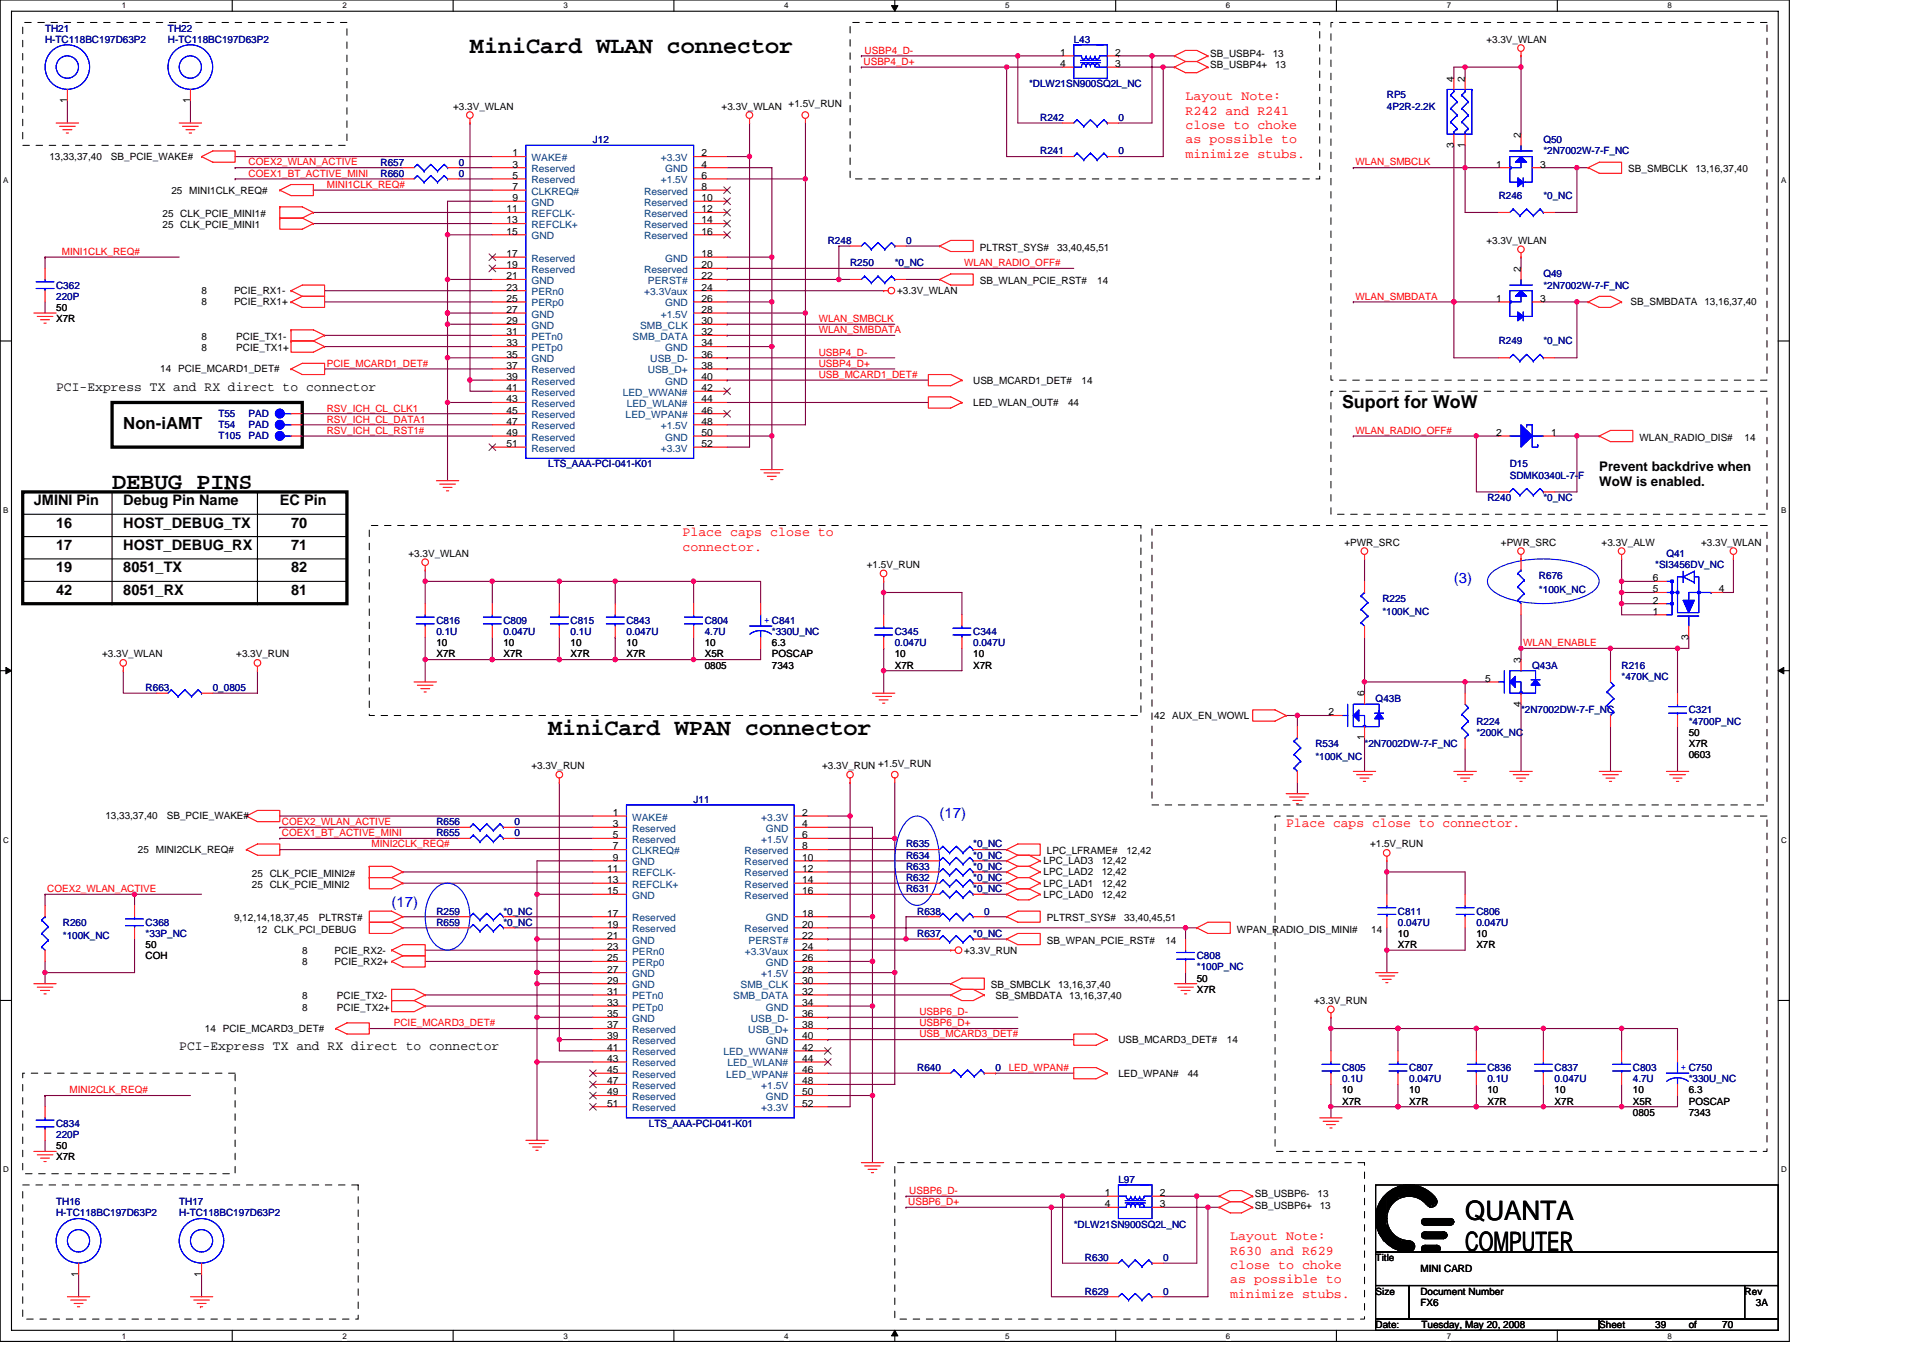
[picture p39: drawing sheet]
<svg xmlns="http://www.w3.org/2000/svg" width="297mm" height="210mm" viewBox="0 0 297 210" stroke-linecap="round" stroke-linejoin="round" font-family="sans-serif">
<defs><g id="words">
<g font-size="4.1">
<text x="226.3" y="188.5">QUANTA</text>
<text x="226.3" y="193.3">COMPUTER</text>
</g>
<g font-size="3.6">
<text x="72.6" y="8.2">MiniCard WLAN connector</text>
<text x="17.3" y="75.6">DEBUG PINS</text>
<text x="84.7" y="113.6">MiniCard WPAN connector</text>
</g>
<text font-size="2.8" x="207.3" y="63">Suport for WoW</text>
<text font-size="2.6" x="19" y="66.3">Non-iAMT</text>
<g font-size="2.2">
<text x="5.2" y="78.1">JMINI Pin</text>
<text x="8.7" y="81.6">16</text>
<text x="19" y="78.1">Debug Pin Name</text>
<text x="19" y="81.6">HOST_DEBUG_TX</text>
<text x="43.2" y="78.1">EC Pin</text>
<text x="45" y="81.6">70</text>
<text x="8.7" y="85">17</text>
<text x="8.7" y="88.5">19</text>
<text x="19" y="85">HOST_DEBUG_RX</text>
<text x="19" y="88.5">8051_TX</text>
<text x="45" y="85">71</text>
<text x="45" y="88.5">82</text>
<text x="8.7" y="91.9">42</text>
<text x="19" y="91.9">8051_RX</text>
<text x="45" y="91.9">81</text>
</g>
<g font-size="2.2" fill="#00f">
<text x="224.6" y="90.1">(3)</text>
<text x="145.1" y="126.4">(17)</text>
<text x="60.5" y="140.2">(17)</text>
</g>
<g font-size="2.1" fill="#f00">
<text x="183.1" y="15.5">Layout Note:</text>
<text x="183.1" y="17.7">R242 and R241</text>
<text x="183.1" y="19.9">close to choke</text>
<text x="183.1" y="22.1">as possible to</text>
<text x="183.1" y="24.4">minimize stubs.</text>
<text x="105.4" y="82.8">Place caps close to</text>
<text x="105.4" y="85.1">connector.</text>
<text x="198.7" y="127.7">Place caps close to connector.</text>
<text x="190" y="191.6">Layout Note:</text>
<text x="190" y="193.9">R630 and R629</text>
<text x="190" y="196.1">close to choke</text>
<text x="190" y="198.3">as possible to</text>
<text x="190" y="200.5">minimize stubs.</text>
</g>
<g font-size="2.1">
<text x="8.7" y="60.4">PCI-Express TX and RX direct to connector</text>
<text x="247" y="72.7">Prevent backdrive when</text>
<text x="247" y="75.2">WoW is enabled.</text>
<text x="27.7" y="162.3">PCI-Express TX and RX direct to connector</text>
</g>
<g font-size="1.5" fill="#000080">
<text x="7" y="4.9">TH21</text>
<text x="25.9" y="4.9">TH22</text>
<text x="7" y="6.6">H-TC118BC197D63P2</text>
<text x="25.9" y="6.6">H-TC118BC197D63P2</text>
<text x="165.9" y="6.6">L43</text>
<text x="159" y="13.5">*DLW21SN900SQ2L_NC</text>
<text x="214.2" y="15.2">RP5</text>
<text x="214.2" y="17">4P2R-2.2K</text>
<text x="91.6" y="22.1">J12</text>
<text x="160.7" y="18.7">R242</text>
<text x="160.7" y="23.9">R241</text>
<text x="172.8" y="18.7">0</text>
<text x="172.8" y="23.9">0</text>
<text x="238.4" y="22.1">Q50</text>
<text x="238.4" y="23.9">*2N7002W-7-F_NC</text>
<text x="58.8" y="27.3">R660</text>
<text x="58.8" y="25.6">R657</text>
<text x="70.9" y="27.3">0</text>
<text x="70.9" y="25.6">0</text>
<text x="231.5" y="30.8">R246</text>
<text x="238.4" y="30.8">*0_NC</text>
<text x="127.9" y="37.7">R248</text>
<text x="131.3" y="41.1">R250</text>
<text x="138.2" y="41.1">*0_NC</text>
<text x="139.9" y="37.7">0</text>
<text x="8.7" y="44.6">C362</text>
<text x="8.7" y="46.3">220P</text>
<text x="238.4" y="42.9">Q49</text>
<text x="238.4" y="44.6">*2N7002W-7-F_NC</text>
<text x="231.5" y="53.2">R249</text>
<text x="238.4" y="53.2">*0_NC</text>
<text x="33.7" y="64.5">T55</text>
<text x="38.4" y="64.5">PAD</text>
<text x="33.7" y="66.2">T54</text>
<text x="33.7" y="67.9">T105</text>
<text x="38.4" y="67.9">PAD</text>
<text x="38.4" y="66.2">PAD</text>
<text x="84.7" y="72.2">LTS_AAA-PCI-041-K01</text>
<text x="229.8" y="77.4">R240</text>
<text x="233.2" y="72.2">D15</text>
<text x="233.2" y="74">SDMK0340L-7-F</text>
<text x="238.4" y="77.4">*0_NC</text>
<text x="237.7" y="89.5">R676</text>
<text x="255.7" y="87.8">*SI3456DV_NC</text>
<text x="257.4" y="86">Q41</text>
<text x="213.5" y="92.9">R225</text>
<text x="213.5" y="95">*100K_NC</text>
<text x="237.7" y="91.6">*100K_NC</text>
<text x="67.4" y="96.4">C816</text>
<text x="67.4" y="98.1">0.1U</text>
<text x="77.8" y="96.4">C809</text>
<text x="77.8" y="98.1">0.047U</text>
<text x="88.1" y="96.4">C815</text>
<text x="88.1" y="98.1">0.1U</text>
<text x="96.8" y="96.4">C843</text>
<text x="96.8" y="98.1">0.047U</text>
<text x="108.9" y="96.4">C804</text>
<text x="108.9" y="98.1">4.7U</text>
<text x="119.2" y="98.1">*330U_NC</text>
<text x="138.2" y="98.1">C345</text>
<text x="138.2" y="99.9">0.047U</text>
<text x="150.3" y="98.1">C344</text>
<text x="150.3" y="99.9">0.047U</text>
<text x="22.5" y="106.8">R663</text>
<text x="32.9" y="106.8">0_0805</text>
<text x="236.7" y="103.3">Q43A</text>
<text x="250.5" y="103.3">R216</text>
<text x="250.5" y="105">*470K_NC</text>
<text x="212.5" y="108.5">Q43B</text>
<text x="228" y="112">R224</text>
<text x="228" y="113.7">*200K_NC</text>
<text x="234.9" y="110.2">*2N7002DW-7-F_NC</text>
<text x="260.9" y="110.2">C321</text>
<text x="260.9" y="112">*4700P_NC</text>
<text x="203.2" y="115.4">R534</text>
<text x="203.2" y="117.5">*100K_NC</text>
<text x="210.8" y="115.4">*2N7002DW-7-F_NC</text>
<text x="107.1" y="124">J11</text>
<text x="67.4" y="127.5">R656</text>
<text x="67.4" y="129.2">R655</text>
<text x="79.5" y="127.5">0</text>
<text x="79.5" y="129.2">0</text>
<text x="140" y="130.9">R635</text>
<text x="150.3" y="130.9">*0_NC</text>
<text x="140" y="137.9">R631</text>
<text x="140" y="132.7">R634</text>
<text x="140" y="134.4">R633</text>
<text x="140" y="136.1">R632</text>
<text x="150.3" y="137.9">*0_NC</text>
<text x="150.3" y="132.7">*0_NC</text>
<text x="150.3" y="134.4">*0_NC</text>
<text x="150.3" y="136.1">*0_NC</text>
<text x="9.7" y="143">R260</text>
<text x="22.5" y="143">C368</text>
<text x="67.4" y="143">R659</text>
<text x="67.4" y="141.3">R259</text>
<text x="77.8" y="143">*0_NC</text>
<text x="77.8" y="141.3">*0_NC</text>
<text x="141.7" y="141.3">R638</text>
<text x="152" y="141.3">0</text>
<text x="215.9" y="141.3">C811</text>
<text x="215.9" y="143">0.047U</text>
<text x="228" y="141.3">C806</text>
<text x="228" y="143">0.047U</text>
<text x="9.7" y="145.1">*100K_NC</text>
<text x="22.5" y="144.8">*33P_NC</text>
<text x="141.7" y="144.8">R637</text>
<text x="150.3" y="144.8">*0_NC</text>
<text x="184.9" y="148.2">C808</text>
<text x="184.9" y="149.9">*100P_NC</text>
<text x="141.7" y="165.5">R640</text>
<text x="153.8" y="165.5">0</text>
<text x="207.3" y="165.5">C805</text>
<text x="207.3" y="167.2">0.1U</text>
<text x="217.7" y="165.5">C807</text>
<text x="217.7" y="167.2">0.047U</text>
<text x="229.8" y="165.5">C836</text>
<text x="229.8" y="167.2">0.1U</text>
<text x="240.1" y="165.5">C837</text>
<text x="240.1" y="167.2">0.047U</text>
<text x="252.2" y="165.5">C803</text>
<text x="252.2" y="167.2">4.7U</text>
<text x="260.9" y="167.2">*330U_NC</text>
<text x="8.7" y="174.1">C834</text>
<text x="8.7" y="175.9">220P</text>
<text x="100.2" y="174.1">LTS_AAA-PCI-041-K01</text>
<text x="172.8" y="182.8">L97</text>
<text x="8.7" y="186.2">TH16</text>
<text x="8.7" y="187.9">H-TC118BC197D63P2</text>
<text x="27.7" y="186.2">TH17</text>
<text x="27.7" y="187.9">H-TC118BC197D63P2</text>
<text x="165.9" y="189.7">*DLW21SN900SQ2L_NC</text>
<text x="167.6" y="194.9">R630</text>
<text x="179.7" y="194.9">0</text>
<text x="167.6" y="200">R629</text>
<text x="179.7" y="200">0</text>
</g>
<g font-size="1.5" fill="#f00">
<text x="133.4" y="10">USBP4_D+</text>
<text x="133.6" y="8.3">USBP4_D-</text>
<text x="38.4" y="27.3">COEX1_BT_ACTIVE_MINI</text>
<text x="38.4" y="25.6">COEX2_WLAN_ACTIVE</text>
<text x="50.5" y="29">MINI1CLK_REQ#</text>
<text x="209.4" y="25.6">WLAN_SMBCLK</text>
<text x="9.5" y="39.4">MINI1CLK_REQ#</text>
<text x="148.9" y="41.1">WLAN_RADIO_OFF#</text>
<text x="209.4" y="46.3">WLAN_SMBDATA</text>
<text x="126.5" y="49.8">WLAN_SMBCLK</text>
<text x="126.5" y="51.5">WLAN_SMBDATA</text>
<text x="50.5" y="56.7">PCIE_MCARD1_DET#</text>
<text x="126.5" y="56.7">USBP4_D+</text>
<text x="126.5" y="58.4">USB_MCARD1_DET#</text>
<text x="126.5" y="54.9">USBP4_D-</text>
<text x="50.5" y="63.6">RSV_ICH_CL_CLK1</text>
<text x="50.5" y="65.3">RSV_ICH_CL_DATA1</text>
<text x="50.5" y="67">RSV_ICH_CL_RST1#</text>
<text x="209.4" y="67">WLAN_RADIO_OFF#</text>
<text x="235.3" y="99.8">WLAN_ENABLE</text>
<text x="43.6" y="129.2">COEX1_BT_ACTIVE_MINI</text>
<text x="43.6" y="127.5">COEX2_WLAN_ACTIVE</text>
<text x="57.4" y="130.9">MINI2CLK_REQ#</text>
<text x="7.3" y="137.8">COEX2_WLAN_ACTIVE</text>
<text x="60.8" y="158.6">PCIE_MCARD3_DET#</text>
<text x="142" y="156.8">USBP6_D-</text>
<text x="142" y="158.6">USBP6_D+</text>
<text x="142" y="160.3">USB_MCARD3_DET#</text>
<text x="155.8" y="165.5">LED_WPAN#</text>
<text x="10.7" y="168.9">MINI2CLK_REQ#</text>
<text x="140.5" y="184.5">USBP6_D-</text>
<text x="140.3" y="186.2">USBP6_D+</text>
</g>
<g font-size="1.5">
<text x="163.8" y="8.6">1</text>
<text x="163.8" y="10.4">4</text>
<text x="172.3" y="8.6">2</text>
<text x="172.3" y="10.4">3</text>
<text x="186.9" y="8.8">SB_USBP4-</text>
<text x="186.9" y="10.6">SB_USBP4+</text>
<text x="196.6" y="8.8">13</text>
<text x="197" y="10.6">13</text>
<text x="229.6" y="6.6">+3.3V_WLAN</text>
<text x="10.4" y="15.9" transform="rotate(-90 10.4 15.9)">1</text>
<text x="29.4" y="15.9" transform="rotate(-90 29.4 15.9)">1</text>
<text x="70" y="17">+3.3V_WLAN</text>
<text x="111.5" y="17">+3.3V_WLAN +1.5V_RUN</text>
<text x="224.6" y="12.6" transform="rotate(-90 224.6 12.6)">4</text>
<text x="226.3" y="12.6" transform="rotate(-90 226.3 12.6)">2</text>
<text x="224.6" y="22.8" transform="rotate(-90 224.6 22.8)">3</text>
<text x="226.3" y="22.8" transform="rotate(-90 226.3 22.8)">1</text>
<text x="234.9" y="21.3" transform="rotate(-90 234.9 21.3)">2</text>
<text x="7.6" y="24.7">13,33,37,40</text>
<text x="17.1" y="24.7">SB_PCIE_WAKE#</text>
<text x="26.5" y="29.9">25 MINI1CLK_REQ#</text>
<text x="79.1" y="29.4">7</text>
<text x="79.1" y="27.6">5</text>
<text x="79.1" y="25.9">3</text>
<text x="79.1" y="24.2">1</text>
<text x="108.3" y="29.4">8</text>
<text x="108.3" y="27.6">6</text>
<text x="108.3" y="24.2">2</text>
<text x="108.3" y="25.9">4</text>
<text x="231.1" y="25.9">1</text>
<text x="237.9" y="25.9">3</text>
<text x="251.5" y="26.6">SB_SMBCLK</text>
<text x="261.9" y="26.6">13,16,37,40</text>
<text x="25.1" y="35.3">25 CLK_PCIE_MINI1</text>
<text x="25.1" y="33.5">25 CLK_PCIE_MINI1#</text>
<text x="78.2" y="34.5">13</text>
<text x="78.2" y="32.8">11</text>
<text x="79.1" y="31.1">9</text>
<text x="108.3" y="34.5">14</text>
<text x="108.3" y="32.8">12</text>
<text x="108.3" y="31.1">10</text>
<text x="78.2" y="41.4">19</text>
<text x="78.2" y="39.7">17</text>
<text x="78.2" y="36.3">15</text>
<text x="108.3" y="41.4">20</text>
<text x="108.3" y="36.3">16</text>
<text x="108.3" y="39.7">18</text>
<text x="151.4" y="38.7">PLTRST_SYS#</text>
<text x="163.3" y="38.7">33,40,45,51</text>
<text x="229.6" y="37.7">+3.3V_WLAN</text>
<text x="234.9" y="42" transform="rotate(-90 234.9 42)">2</text>
<text x="31.1" y="47.2">8</text>
<text x="31.1" y="45.4">8</text>
<text x="36.1" y="47.2">PCIE_RX1+</text>
<text x="36.1" y="45.4">PCIE_RX1-</text>
<text x="78.2" y="46.6">25</text>
<text x="78.2" y="44.9">23</text>
<text x="78.2" y="43.2">21</text>
<text x="108.3" y="43.2">22</text>
<text x="108.3" y="46.6">26</text>
<text x="108.3" y="44.9">24</text>
<text x="138.6" y="45.4">+3.3V_WLAN</text>
<text x="151.4" y="43.9">SB_WLAN_PCIE_RST#</text>
<text x="169.5" y="43.9">14</text>
<text x="231.1" y="46.6">1</text>
<text x="237.9" y="46.6">3</text>
<text x="251.9" y="47.2">SB_SMBDATA 13,16,37,40</text>
<text x="8.7" y="48">50</text>
<text x="8.7" y="49.8">X7R</text>
<text x="31.1" y="52.5">8</text>
<text x="36.5" y="52.5">PCIE_TX1-</text>
<text x="78.2" y="53.5">33</text>
<text x="78.2" y="51.8">31</text>
<text x="78.2" y="50.1">29</text>
<text x="78.2" y="48.3">27</text>
<text x="108.3" y="48.3">28</text>
<text x="108.3" y="53.5">34</text>
<text x="108.3" y="51.8">32</text>
<text x="108.3" y="50.1">30</text>
<text x="24.7" y="57.5">14 PCIE_MCARD1_DET#</text>
<text x="31.1" y="54.3">8</text>
<text x="36.5" y="54.3">PCIE_TX1+</text>
<text x="78.2" y="58.7">39</text>
<text x="78.2" y="57">37</text>
<text x="78.2" y="55.3">35</text>
<text x="108.3" y="55.3">36</text>
<text x="108.3" y="58.7">40</text>
<text x="108.3" y="57">38</text>
<text x="150.3" y="59.3">USB_MCARD1_DET#</text>
<text x="167.1" y="59.3">14</text>
<text x="78.2" y="65.6">47</text>
<text x="78.2" y="63.9">45</text>
<text x="78.2" y="62.2">43</text>
<text x="78.2" y="60.4">41</text>
<text x="108.3" y="65.6">48</text>
<text x="108.3" y="60.4">42</text>
<text x="108.3" y="63.9">46</text>
<text x="108.3" y="62.2">44</text>
<text x="150.3" y="62.7">LED_WLAN_OUT#</text>
<text x="165" y="62.7">44</text>
<text x="78.2" y="69.1">51</text>
<text x="78.2" y="67.4">49</text>
<text x="108.3" y="69.1">52</text>
<text x="108.3" y="67.4">50</text>
<text x="231.1" y="67.4">2</text>
<text x="239.6" y="67.4">1</text>
<text x="253.3" y="68.1">WLAN_RADIO_DIS#</text>
<text x="269.5" y="68.1">14</text>
<text x="63.1" y="86">+3.3V_WLAN</text>
<text x="133.9" y="87.8">+1.5V_RUN</text>
<text x="207.7" y="84.3">+PWR_SRC</text>
<text x="231.8" y="84.3">+PWR_SRC</text>
<text x="247.4" y="84.3">+3.3V_ALW</text>
<text x="255.3" y="89.8">6</text>
<text x="262.8" y="84.3">+3.3V_WLAN</text>
<text x="255.3" y="91.5">5</text>
<text x="255.3" y="93.3">2</text>
<text x="255.3" y="95">1</text>
<text x="265.5" y="91.5">4</text>
<text x="15.8" y="101.6">+3.3V_WLAN</text>
<text x="36.5" y="101.6">+3.3V_RUN</text>
<text x="67.4" y="99.9">10</text>
<text x="67.4" y="101.6">X7R</text>
<text x="77.8" y="99.9">10</text>
<text x="77.8" y="101.6">X7R</text>
<text x="88.1" y="99.9">10</text>
<text x="88.1" y="101.6">X7R</text>
<text x="96.8" y="99.9">10</text>
<text x="96.8" y="101.6">X7R</text>
<text x="108.9" y="99.9">10</text>
<text x="108.9" y="101.6">X5R</text>
<text x="119.2" y="99.9">6.3</text>
<text x="119.2" y="101.6">POSCAP</text>
<text x="138.2" y="101.6">10</text>
<text x="150.3" y="101.6">10</text>
<text x="260.8" y="98.8" transform="rotate(-90 260.8 98.8)">3</text>
<text x="108.9" y="103.3">0805</text>
<text x="119.2" y="103.3">7343</text>
<text x="138.2" y="103.3">X7R</text>
<text x="150.3" y="103.3">X7R</text>
<text x="210.8" y="107.6" transform="rotate(-90 210.8 107.6)">6</text>
<text x="229.4" y="105.3">5</text>
<text x="234.9" y="102.4" transform="rotate(-90 234.9 102.4)">3</text>
<text x="178.3" y="111.1">42 AUX_EN_WOWL</text>
<text x="205.2" y="110.5">2</text>
<text x="234.9" y="109.2" transform="rotate(-90 234.9 109.2)">4</text>
<text x="260.9" y="113.7">50</text>
<text x="82.1" y="118.9">+3.3V_RUN</text>
<text x="127" y="118.9">+3.3V_RUN +1.5V_RUN</text>
<text x="210.8" y="114.4" transform="rotate(-90 210.8 114.4)">1</text>
<text x="260.9" y="117.1">0603</text>
<text x="260.9" y="115.4">X7R</text>
<text x="16.3" y="126.6">13,33,37,40</text>
<text x="21.3" y="131.8">25 MINI2CLK_REQ#</text>
<text x="25.8" y="126.6">SB_PCIE_WAKE#</text>
<text x="94.7" y="131.3">7</text>
<text x="94.7" y="129.5">5</text>
<text x="94.7" y="127.8">3</text>
<text x="94.7" y="126.1">1</text>
<text x="123.9" y="129.5">6</text>
<text x="123.9" y="126.1">2</text>
<text x="123.9" y="127.8">4</text>
<text x="123.9" y="131.3">8</text>
<text x="161.7" y="132">LPC_LFRAME#</text>
<text x="174" y="132">12,42</text>
<text x="211.6" y="130.9">+1.5V_RUN</text>
<text x="38.9" y="137.2">25 CLK_PCIE_MINI2</text>
<text x="38.9" y="135.4">25 CLK_PCIE_MINI2#</text>
<text x="93.8" y="136.4">13</text>
<text x="93.8" y="134.7">11</text>
<text x="94.7" y="133">9</text>
<text x="123.9" y="136.4">14</text>
<text x="123.9" y="134.7">12</text>
<text x="123.9" y="133">10</text>
<text x="161.2" y="133.5">LPC_LAD3</text>
<text x="161.2" y="137">LPC_LAD1</text>
<text x="161.2" y="135.3">LPC_LAD2</text>
<text x="170.2" y="133.5">12,42</text>
<text x="170.2" y="137">12,42</text>
<text x="170.2" y="135.3">12,42</text>
<text x="36.1" y="142.3">9,12,14,18,37,45</text>
<text x="49.3" y="142.3">PLTRST#</text>
<text x="93.8" y="143.3">19</text>
<text x="93.8" y="141.6">17</text>
<text x="93.8" y="138.2">15</text>
<text x="123.9" y="141.6">18</text>
<text x="123.9" y="143.3">20</text>
<text x="123.9" y="138.2">16</text>
<text x="161.2" y="138.7">LPC_LAD0</text>
<text x="161.7" y="142.3">PLTRST_SYS#</text>
<text x="170.2" y="138.7">12,42</text>
<text x="173.6" y="142.3">33,40,45,51</text>
<text x="22.5" y="148.2">COH</text>
<text x="22.5" y="146.5">50</text>
<text x="39.6" y="144.1">12 CLK_PCI_DEBUG</text>
<text x="46.7" y="147.4">8</text>
<text x="46.7" y="149.1">8</text>
<text x="51.7" y="147.4">PCIE_RX2-</text>
<text x="51.7" y="149.1">PCIE_RX2+</text>
<text x="93.8" y="148.5">25</text>
<text x="93.8" y="146.8">23</text>
<text x="93.8" y="145.1">21</text>
<text x="123.9" y="145.1">22</text>
<text x="123.9" y="148.5">26</text>
<text x="123.9" y="146.8">24</text>
<text x="148.9" y="147.4">+3.3V_RUN</text>
<text x="161.7" y="145.8">SB_WPAN_PCIE_RST#</text>
<text x="180" y="145.8">14</text>
<text x="191.1" y="144.1">WPAN_RADIO_DIS_MINI#</text>
<text x="211.8" y="144.1">14</text>
<text x="215.9" y="144.8">10</text>
<text x="215.9" y="146.5">X7R</text>
<text x="228" y="144.8">10</text>
<text x="228" y="146.5">X7R</text>
<text x="46.7" y="154.4">8</text>
<text x="52" y="154.4">PCIE_TX2-</text>
<text x="93.8" y="155.4">33</text>
<text x="93.8" y="153.7">31</text>
<text x="93.8" y="152">29</text>
<text x="93.8" y="150.3">27</text>
<text x="123.9" y="150.3">28</text>
<text x="123.9" y="155.4">34</text>
<text x="123.9" y="153.7">32</text>
<text x="123.9" y="152">30</text>
<text x="153.1" y="152.7">SB_SMBCLK</text>
<text x="153.8" y="154.4">SB_SMBDATA 13,16,37,40</text>
<text x="163.4" y="152.7">13,16,37,40</text>
<text x="184.9" y="153.4">X7R</text>
<text x="184.9" y="151.7">50</text>
<text x="203" y="155.1">+3.3V_RUN</text>
<text x="31.7" y="159.4">14 PCIE_MCARD3_DET#</text>
<text x="46.7" y="156.2">8</text>
<text x="52" y="156.2">PCIE_TX2+</text>
<text x="93.8" y="160.6">39</text>
<text x="93.8" y="158.9">37</text>
<text x="93.8" y="157.2">35</text>
<text x="123.9" y="157.2">36</text>
<text x="123.9" y="160.6">40</text>
<text x="123.9" y="158.9">38</text>
<text x="172.8" y="161.2">USB_MCARD3_DET#</text>
<text x="189.5" y="161.2">14</text>
<text x="93.8" y="167.5">47</text>
<text x="93.8" y="165.8">45</text>
<text x="93.8" y="164.1">43</text>
<text x="93.8" y="162.3">41</text>
<text x="123.9" y="167.5">48</text>
<text x="123.9" y="162.3">42</text>
<text x="123.9" y="165.8">46</text>
<text x="123.9" y="164.1">44</text>
<text x="172.8" y="166.3">LED_WPAN#</text>
<text x="183.5" y="166.3">44</text>
<text x="93.8" y="171">51</text>
<text x="93.8" y="169.2">49</text>
<text x="123.9" y="171">52</text>
<text x="123.9" y="169.2">50</text>
<text x="207.3" y="169">10</text>
<text x="207.3" y="170.7">X7R</text>
<text x="217.7" y="169">10</text>
<text x="217.7" y="170.7">X7R</text>
<text x="229.8" y="169">10</text>
<text x="229.8" y="170.7">X7R</text>
<text x="240.1" y="169">10</text>
<text x="240.1" y="170.7">X7R</text>
<text x="252.2" y="169">10</text>
<text x="252.2" y="172.4">0805</text>
<text x="252.2" y="170.7">X5R</text>
<text x="260.9" y="169">6.3</text>
<text x="260.9" y="172.4">7343</text>
<text x="260.9" y="170.7">POSCAP</text>
<text x="8.7" y="177.6">50</text>
<text x="8.7" y="179.3">X7R</text>
<text x="170.7" y="184.8">1</text>
<text x="179.2" y="184.8">2</text>
<text x="193.8" y="185">SB_USBP6-</text>
<text x="203.5" y="185">13</text>
<text x="170.7" y="186.5">4</text>
<text x="179.2" y="186.5">3</text>
<text x="193.8" y="186.7">SB_USBP6+</text>
<text x="203.9" y="186.7">13</text>
<text x="12.1" y="197.3" transform="rotate(-90 12.1 197.3)">1</text>
<text x="31.1" y="197.3" transform="rotate(-90 31.1 197.3)">1</text>
<text x="212.5" y="194.9">Title</text>
<text x="219.4" y="196.6">MINI CARD</text>
<text x="212.5" y="200">Size</text>
<text x="219.4" y="200">Document Number</text>
<text x="219.4" y="201.8">FX6</text>
<text x="269.5" y="200">Rev</text>
<text x="271.2" y="201.8">3A</text>
<text x="212.5" y="205.2">Date:</text>
<text x="219.6" y="205.2">Tuesday, May 20, 2008</text>
<text x="247" y="205.2">Sheet</text>
<text x="255.7" y="205.2">39</text>
<text x="260.9" y="205.2">of</text>
<text x="266" y="205.2">70</text>
</g>
<g font-size="1.5" fill="#004080">
<text x="82.1" y="28.3">Reserved</text>
<text x="82.1" y="26.6">Reserved</text>
<text x="82.1" y="24.9">WAKE#</text>
<text x="102.1" y="28.3">+1.5V</text>
<text x="102.1" y="24.9">+3.3V</text>
<text x="102.8" y="26.6">GND</text>
<text x="82.1" y="35.2">REFCLK+</text>
<text x="82.1" y="33.5">REFCLK-</text>
<text x="82.1" y="31.8">GND</text>
<text x="82.1" y="30.1">CLKREQ#</text>
<text x="99.5" y="35.2">Reserved</text>
<text x="99.5" y="33.5">Reserved</text>
<text x="99.5" y="31.8">Reserved</text>
<text x="99.5" y="30.1">Reserved</text>
<text x="82.1" y="40.4">Reserved</text>
<text x="82.1" y="37">GND</text>
<text x="99.5" y="37">Reserved</text>
<text x="102.8" y="40.4">GND</text>
<text x="82.1" y="47.3">PERp0</text>
<text x="82.1" y="45.6">PERn0</text>
<text x="82.1" y="43.9">GND</text>
<text x="82.1" y="42.2">Reserved</text>
<text x="99.5" y="42.2">Reserved</text>
<text x="99.5" y="45.6">+3.3Vaux</text>
<text x="100.1" y="43.9">PERST#</text>
<text x="102.8" y="47.3">GND</text>
<text x="82.1" y="52.5">PETn0</text>
<text x="82.1" y="50.8">GND</text>
<text x="82.1" y="49.1">GND</text>
<text x="97.7" y="52.5">SMB_DATA</text>
<text x="98.9" y="50.8">SMB_CLK</text>
<text x="102.1" y="49.1">+1.5V</text>
<text x="82.1" y="59.4">Reserved</text>
<text x="82.1" y="57.7">Reserved</text>
<text x="82.1" y="56">GND</text>
<text x="82.1" y="54.3">PETp0</text>
<text x="100.1" y="57.7">USB_D+</text>
<text x="100.5" y="56">USB_D-</text>
<text x="102.8" y="59.4">GND</text>
<text x="102.8" y="54.3">GND</text>
<text x="82.1" y="64.6">Reserved</text>
<text x="82.1" y="62.9">Reserved</text>
<text x="82.1" y="61.2">Reserved</text>
<text x="96.2" y="61.2">LED_WWAN#</text>
<text x="96.6" y="64.6">LED_WPAN#</text>
<text x="96.8" y="62.9">LED_WLAN#</text>
<text x="82.1" y="69.8">Reserved</text>
<text x="82.1" y="68.1">Reserved</text>
<text x="82.1" y="66.3">Reserved</text>
<text x="102.1" y="69.8">+3.3V</text>
<text x="102.1" y="66.3">+1.5V</text>
<text x="102.8" y="68.1">GND</text>
<text x="97.6" y="132">CLKREQ#</text>
<text x="97.6" y="130.2">Reserved</text>
<text x="97.6" y="128.5">Reserved</text>
<text x="97.6" y="126.8">WAKE#</text>
<text x="115" y="132">Reserved</text>
<text x="117.6" y="130.2">+1.5V</text>
<text x="117.6" y="126.8">+3.3V</text>
<text x="118.3" y="128.5">GND</text>
<text x="97.6" y="137.2">REFCLK+</text>
<text x="97.6" y="135.4">REFCLK-</text>
<text x="97.6" y="133.7">GND</text>
<text x="115" y="137.2">Reserved</text>
<text x="115" y="135.4">Reserved</text>
<text x="115" y="133.7">Reserved</text>
<text x="97.6" y="142.3">Reserved</text>
<text x="97.6" y="138.9">GND</text>
<text x="115" y="138.9">Reserved</text>
<text x="118.3" y="142.3">GND</text>
<text x="97.6" y="149.2">PERp0</text>
<text x="97.6" y="147.5">PERn0</text>
<text x="97.6" y="145.8">GND</text>
<text x="97.6" y="144.1">Reserved</text>
<text x="115" y="144.1">Reserved</text>
<text x="115" y="147.5">+3.3Vaux</text>
<text x="115.6" y="145.8">PERST#</text>
<text x="118.3" y="149.2">GND</text>
<text x="97.6" y="154.4">PETn0</text>
<text x="97.6" y="152.7">GND</text>
<text x="97.6" y="151">GND</text>
<text x="113.3" y="154.4">SMB_DATA</text>
<text x="114.4" y="152.7">SMB_CLK</text>
<text x="117.6" y="151">+1.5V</text>
<text x="97.6" y="161.3">Reserved</text>
<text x="97.6" y="159.6">Reserved</text>
<text x="97.6" y="157.9">GND</text>
<text x="97.6" y="156.1">PETp0</text>
<text x="115.6" y="159.6">USB_D+</text>
<text x="116" y="157.9">USB_D-</text>
<text x="118.3" y="161.3">GND</text>
<text x="118.3" y="156.1">GND</text>
<text x="97.6" y="166.5">Reserved</text>
<text x="97.6" y="164.8">Reserved</text>
<text x="97.6" y="163.1">Reserved</text>
<text x="111.7" y="163.1">LED_WWAN#</text>
<text x="112.2" y="166.5">LED_WPAN#</text>
<text x="112.3" y="164.8">LED_WLAN#</text>
<text x="97.6" y="171.7">Reserved</text>
<text x="97.6" y="170">Reserved</text>
<text x="97.6" y="168.3">Reserved</text>
<text x="117.6" y="171.7">+3.3V</text>
<text x="117.6" y="168.3">+1.5V</text>
<text x="118.3" y="170">GND</text>
</g>
<g font-size="1.5" fill="#00f">
<text x="118" y="96.2">+ C841</text>
<text x="259.6" y="165.3">+ C750</text>
</g>
<g font-size="1.2">
<text x="18.8" y="1.3">1</text>
<text x="52.9" y="1.3">2</text>
<text x="87" y="1.3">3</text>
<text x="121.1" y="1.3">4</text>
<text x="155.3" y="1.3">5</text>
<text x="189.4" y="1.3">6</text>
<text x="223.5" y="1.3">7</text>
<text x="257.6" y="1.3">8</text>
<text x=".5" y="28.3">A</text>
<text x="275.1" y="28.3">A</text>
<text x=".5" y="79.2">B</text>
<text x="275.1" y="79.2">B</text>
<text x=".5" y="130.2">C</text>
<text x="275.1" y="130.2">C</text>
<text x=".5" y="181.1">D</text>
<text x="275.1" y="181.1">D</text>
<text x="18.8" y="206.8">1</text>
<text x="52.9" y="206.8">2</text>
<text x="87" y="206.8">3</text>
<text x="121.1" y="206.8">4</text>
<text x="155.3" y="206.8">5</text>
<text x="189.4" y="206.8">6</text>
<text x="223.5" y="206.8">7</text>
<text x="257.6" y="206.8">8</text>
</g>
</g></defs>
<path d="M0 0h276.4v207.3h-276.4zM1.8 1.7h272.9v203.8h-272.9z" fill="none" stroke="#000" stroke-width=".17"/>
<g fill="#fff">
<path d="M18.8 .2h.7v1.4h-.7z"/>
<path d="M18.8 205.7h.7v1.4h-.7z"/>
</g>
<path d="M35.9 0v1.7M35.9 205.5v1.8" fill="none" stroke="#000" stroke-width=".17"/>
<g fill="#fff">
<path d="M52.9 .2h.7v1.4h-.7z"/>
<path d="M52.9 205.7h.7v1.4h-.7z"/>
</g>
<path d="M70 0v1.7M70 205.5v1.8" fill="none" stroke="#000" stroke-width=".17"/>
<g fill="#fff">
<path d="M87 .2h.7v1.4h-.7z"/>
<path d="M87 205.7h.7v1.4h-.7z"/>
</g>
<path d="M104.1 0v1.7M104.1 205.5v1.8" fill="none" stroke="#000" stroke-width=".17"/>
<g fill="#fff">
<path d="M121.1 .2h.7v1.4h-.7z"/>
<path d="M121.1 205.7h.7v1.4h-.7z"/>
</g>
<path d="M138.2 0v1.7M138.2 205.5v1.8" fill="none" stroke="#000" stroke-width=".17"/>
<path d="M137.7 .9h1l-.5 .8zM138.2 205.5l.5 .9h-1z" fill="#000" stroke="#000" stroke-width=".15"/>
<g fill="#fff">
<path d="M155.3 .2h.6v1.4h-.6z"/>
<path d="M155.3 205.7h.6v1.4h-.6z"/>
</g>
<path d="M172.3 0v1.7M172.3 205.5v1.8" fill="none" stroke="#000" stroke-width=".17"/>
<g fill="#fff">
<path d="M189.4 .2h.6v1.4h-.6z"/>
<path d="M189.4 205.7h.6v1.4h-.6z"/>
</g>
<path d="M206.4 0v1.7M206.4 205.5v1.8" fill="none" stroke="#000" stroke-width=".17"/>
<g fill="#fff">
<path d="M223.5 .2h.6v1.4h-.6z"/>
<path d="M223.5 205.7h.6v1.4h-.6z"/>
</g>
<path d="M240.6 0v1.7M240.6 205.5v1.8" fill="none" stroke="#000" stroke-width=".17"/>
<g fill="#fff">
<path d="M257.6 .2h.7v1.4h-.7z"/>
<path d="M257.6 205.7h.7v1.4h-.7z"/>
<path d="M.5 27.2h.8v1.4h-.8z"/>
<path d="M275.1 27.2h.8v1.4h-.8z"/>
<path d="M.5 78.1h.8v1.4h-.8z"/>
<path d="M275.1 78.1h.8v1.4h-.8z"/>
</g>
<path d="M0 52.7h1.8M274.7 52.7h1.7" fill="none" stroke="#000" stroke-width=".17"/>
<g fill="#fff">
<path d="M.5 129.1h.8v1.4h-.8z"/>
<path d="M275.1 129.1h.9v1.4h-.9z"/>
</g>
<path d="M0 103.6h1.8M274.7 103.6h1.7" fill="none" stroke="#000" stroke-width=".17"/>
<path d="M.9 103.1l.9 .5-.9 .5zM274.7 103.6l.8-.5v1z" fill="#000" stroke="#000" stroke-width=".15"/>
<g fill="#fff">
<path d="M.5 180h.8v1.4h-.8z"/>
<path d="M275.1 180h.9v1.4h-.9z"/>
</g>
<g fill="none" stroke="#000" stroke-width=".17">
<path d="M3.5 79.5h50.1M17.3 76v17.3M39.8 76v17.3M53.6 79.5h.1M3.5 82.9h50.1M3.5 86.4h50.1M3.5 89.8h50.1M17.3 93.3h.1M39.8 93.3h.1M0 154.6h1.8M274.7 154.6h1.7M212.5 183.1h62.2v10.4h-62.2z"/>
<path d="M212.5 193.5h62.2v5.1h-62.2zM212.5 198.6h5.2v5.2h-5.2zM212.7 187.1v2.4l.1 .5v-3.5l.2-.3v4.3l.2 .2v-4.8l.2-.4v5.5l.1 .2v-5.9l.2-.1v6.5M213.9 191.7v-6.7l.2-.2v7.1h.1v-2.6l.2 .4v2.4l.2 .1v-2.2l.1 .4v2l.2 .2v-2.1l.2 .2v2.1h.2v-1.9l.1 .1v1.9h.2v-1.7l.2 .2v1.5l.1 .2v-1.7l.2 .2v1.5h.2v-1.4M214.2 184.5v2.9l.2-.5v-2.4l.2-.2v2.2l.1-.1v-2.3l.2-.1v2l.2-.1v-2.1h.2v1.9l.1-.2v-1.7l.2-.2v1.7l.2-.1v-1.6l.1-.2v1.8M216.3 183.8a4.7 4.7 0 0 1 5.4 2.2M216.3 184.5a4 4 0 0 1 4.8 1.7M216.3 184.3a4.2 4.2 0 0 1 5.1 2.1M216.3 184.2a4.3 4.3 0 0 1 5.2 2.2M216.3 184a4.5 4.5 0 0 1 5.2 2.1M216.3 183.5a4.9 4.9 0 0 1 5.7 2.2M216.3 191.6v.1h.2v1.4h.1v-1.4h.2v1.6h-.3l.5-1.6"/>
<path d="M216.3 183.3v1.7l-.2-.2v-1.4zM216.3 184.9a3.6 3.6 0 0 1 4.5 1.7M216.3 184.7a3.8 3.8 0 0 1 4.7 1.8M216.4 183.6a4.8 4.8 0 0 1 5.5 2.3M216.5 183.4v1.4M217 191.7h.1M217 191.7v1.6l.2-.2v-1.4l.1 .4v1.2h.2v-1.4h.2v1.4h.1v-1.4h.2v1.4l.2-.2v-1l.2 .1v.7M217.7 183.1a5.2 5.2 0 0 1 4 1.9M217.7 183.1a5.2 5.2 0 0 0-5.2 5.2 5.2 5.2 0 0 0 5.2 5.1M217.7 184.8a3.4 3.4 0 0 1 2.6 1.3M217.7 184.8a3.4 3.4 0 0 0-3.5 3.5 3.4 3.4 0 0 0 3.5 3.4M217.7 183.1l-1.6 .2"/>
<path d="M217.7 184.8l-1.3 .2M217.7 198.6h51.8v5.2h-51.8zM219.7 188.4h4.7v.2h-4.8v.2h5l-.2 .2h-4.7l.2 .1h4.5M219.7 190.5h3.7v.2h-3.7l-.1 .2h3.9l-.1 .1h-3.8l.3 .2h3.3M219.7 192.6h2.6v.2h-2.7v.1h2.9l-.2 .2h-2.7l.3 .2h2.4M220.1 192.4h1.9M220.1 193.5h1.9M220.1 191.4h2.9M220.1 190.4h2.9M220.1 189.3h4M220.1 188.3h4M269.5 198.6h5.2v5.2h-5.2z"/>
<path d="M212.5 203.8h34.5v1.7h-34.5zM247 203.8h27.7v1.7h-27.7z"/>
<circle cx="217.7" cy="192.6" r=".86"/>
<circle cx="220.1" cy="190.9" r=".51"/>
<circle cx="220.1" cy="192.9" r=".51"/>
<circle cx="220.1" cy="188.8" r=".51"/>
<circle cx="221.1" cy="185.7" r=".85"/>
<circle cx="222" cy="192.9" r=".51"/>
<circle cx="223" cy="190.9" r=".51"/>
<circle cx="224" cy="188.8" r=".51"/>
</g>
<g fill="none" stroke="#800040" stroke-width=".17">
<path d="M10.4 15.6v3.4M29.4 15.6v3.4M72.6 19v39.7M115.8 19v5.2M124.4 19v8.6M133.1 10.4h22.4v13.8h8.6M133.1 10.4h.1M133.1 8.6h.1M133.1 8.6h24.1M155.5 10.4h.1M155.5 10.4h8.6M157.2 8.6h6.9"/>
<path d="M157.2 8.6h.1M157.2 8.6v10.4h6.9M172.8 10.4h6.9M172.8 8.6h.1M172.8 8.6h8.6M177.9 8.6v10.4h-5.1M177.9 8.6h.1M179.7 10.4v13.8h-6.9M179.7 10.4h.1M179.7 10.4h1.7M226.3 10.4h.1M226.3 10.4h-1.7v1.7"/>
<path d="M226.3 10.4v1.7M226.3 10.4h8.6M234.9 10.4h.1M234.9 8.6v1.8M234.9 10.4v10.3M7 39.7v1.8M7 39.7h.1M7 39.7h20.7M36.3 24.2h39.7M36.3 27.6h.1M36.3 25.9h.1M36.3 25.9h25.9"/>
<path d="M36.3 27.6h25.9M48.4 34.5h27.6M48.4 32.8h27.6M48.4 29.4h.1M48.4 29.4h27.6M69.1 36.3h.1M69.1 36.3v6.9M69.1 36.3h6.9M70.9 25.9h5.1M70.9 27.6h5.1M76 31.1h-6.9v5.2M112.3 25.9h6.9v13.8"/>
<path d="M112.3 39.7h6.9M112.3 27.6h12.1M112.3 24.2h3.5M115.8 24.2h.1M115.8 24.2v44.9h-3.5M119.2 39.7h.1M119.2 39.7v32.9M124.4 27.6h.1M124.4 27.6v20.8M131.3 38h-1.7v5.2h1.7M140 38h5.1M209 25.9h.1"/>
<path d="M209 25.9h22.5M224.6 22.5v24.2M226.3 25.9v6.9h5.2M226.3 25.9h.1M226.3 22.5v3.4M234.9 39.7v1.8M238.4 25.9h5.2M243.6 25.9h.1M243.6 25.9v6.9h-3.5M243.6 25.9h1.7M7 46.7v1.7M50.1 44.9h25.9"/>
<path d="M50.1 53.6h25.9M50.1 51.8h25.9M50.1 46.7h25.9M50.1 57h.1M50.1 57h25.9M69.1 55.3h.1M69.1 50.1h.1M69.1 48.4h6.9M69.1 43.2h6.9M69.1 43.2h.1M69.1 55.3v6.9M69.1 48.4h.1"/>
<path d="M69.1 50.1v5.2M69.1 55.3h6.9M69.1 50.1h6.9M69.1 43.2v6.9M72.6 58.7v1.8h3.4M72.6 58.7h.1M72.6 58.7h3.4M112.3 53.6h6.9M112.3 46.7h6.9M112.3 48.4h12.1M112.3 44.9h24.2M112.3 50.1h.1"/>
<path d="M112.3 51.8h.1M112.3 57h.1M112.3 58.7h.1M112.3 55.3h.1M112.3 43.2h.1M112.3 41.5h.1M112.3 55.3h25.9M112.3 50.1h25.9M112.3 51.8h25.9M112.3 57h25.9M112.3 58.7h31.1M112.3 43.2h17.3"/>
<path d="M112.3 41.5h53.6M119.2 46.7h.1M119.2 53.6h.1M124.4 48.4v17.2h-12.1M140 43.2h5.1M209 46.7h22.5M209 46.7h.1M224.6 46.7h.1M224.6 46.7v8.6h6.9M238.4 46.7h5.2M243.6 46.7v8.6h-3.5M243.6 46.7h1.7"/>
<path d="M243.6 46.7h.1M46.7 63.9h.1M46.7 67.4h.1M46.7 65.6h.1M46.7 67.4h29.3M46.7 63.9h29.3M46.7 65.6h29.3M69.1 62.2v12.1M69.1 62.2h.1M69.1 62.2h6.9M112.3 67.4h6.9M112.3 62.2h31.1"/>
<path d="M119.2 67.4h.1M209 67.4h.1M209 67.4h19M228 67.4h3.5M228 67.4v8.6h3.5M228 67.4h.1M240.1 67.4h3.5M243.6 67.4h.1M243.6 67.4h3.4M243.6 67.4v8.6h-3.5M65.7 89.8v3.5M65.7 88.1v1.7"/>
<path d="M65.7 89.8h.1M65.7 98.5v3.4M65.7 89.8h10.3M76 89.8h10.4v3.5M76 89.8h.1M76 89.8v3.5M76 98.5v3.4M86.4 98.5v3.4M86.4 89.8h8.6M95 89.8v3.5M95 98.5h.1M95 89.8h.1"/>
<path d="M95 98.5v3.4M95 89.8h12.1M107.1 98.5v3.4M107.1 89.8h10.4v3.5M107.1 89.8v3.5M136.5 91.5h.1M136.5 91.5h12.1v3.5M136.5 89.8v1.7M136.5 91.5v3.5M210.8 98.5v6.9M210.8 86.4v3.4M234.9 95v5.2"/>
<path d="M250.5 91.5h5.2M250.5 89.8h.1M250.5 86.4v3.4M250.5 89.8h5.2M250.5 93.3h.1M250.5 93.3v1.7h5.2M250.5 91.5v1.8M250.5 93.3h5.2M250.5 89.8v1.7M260.9 98.5v1.7h-1.8M267.8 86.4v5.1h-1.8M19 103.6v3.5h5.2"/>
<path d="M39.8 103.6v3.5h-6.9M65.7 101.9v3.5M65.7 101.9h.1M65.7 101.9h41.4M76 101.9h.1M86.4 101.9h.1M95 101.9h.1M117.5 100.2v1.7h-10.4M136.5 103.6v3.5M136.5 100.2h.1M136.5 100.2v3.4M148.6 100.2v3.4h-12.1"/>
<path d="M198.7 110.6h1.7M200.4 110.6h5.2M200.4 110.6h.1M200.4 110.6v1.7M210.8 105.4h.1M210.8 114v5.2M210.8 105.4v1.7M210.8 105.4h15.5M226.3 105.4h.1M226.3 115.7v3.5M226.3 105.4h3.5M226.3 105.4v1.7"/>
<path d="M234.9 108.8v10.4M234.9 100.2v1.7M234.9 100.2h13.9v3.4M234.9 100.2h.1M248.8 112.3v6.9M248.8 100.2h.1M248.8 100.2h10.3M259.1 100.2h.1M259.1 112.3v6.9M259.1 100.2v6.9M7 138.2v1.7M7 138.2h.1"/>
<path d="M7 138.2h13.8M20.8 138.2h.1M20.8 138.2h10.3M20.8 138.2v1.7M43.2 131.3h.1M43.2 126.1h48.4M43.2 129.5h.1M43.2 127.8h.1M43.2 131.3h48.4M43.2 129.5h27.7M43.2 127.8h27.7M62.2 136.5h29.4"/>
<path d="M62.2 134.7h29.4M79.5 127.8h12.1M79.5 129.5h12.1M82.9 138.2h.1M82.9 138.2v6.9M82.9 138.2h8.7M86.4 120.9v39.7M91.6 133h-8.7v5.2M127.9 126.1h3.4M127.9 127.8h6.9v13.8M127.9 129.5h10.3M127.9 134.7h15.5"/>
<path d="M127.9 136.5h15.5M127.9 138.2h15.5M127.9 131.3h15.5M127.9 133h15.5M131.3 120.9v50.1h-3.4M131.3 120.9h.1M138.2 129.5h.1M138.2 120.9v8.6M138.2 129.5v20.8M152 131.3h3.5M152 133h3.5M152 134.7h3.5"/>
<path d="M152 136.5h3.5M152 138.2h3.5M200.4 120.9v1.7M214.2 133v1.7M214.2 134.7h.1M214.2 134.7v3.5M214.2 134.7h12.1v3.5M7 150.3v1.7M7 148.5v1.8M7 150.3h.1M20.8 145.1v5.2h-13.8M57 158.9h.1"/>
<path d="M57 158.9h34.6M62.2 141.6h8.7M62.2 143.4h8.7M65.7 155.4h25.9M65.7 153.7h25.9M65.7 148.5h25.9M65.7 146.8h25.9M79.5 141.6h12.1M79.5 143.4h12.1M82.9 150.3v6.9M82.9 150.3h.1M82.9 157.2h.1"/>
<path d="M82.9 152h.1M82.9 150.3h8.7M82.9 145.1h8.7M82.9 145.1h.1M82.9 157.2v6.9M82.9 157.2h8.7M82.9 152h8.7M82.9 145.1v5.2M127.9 157.2h.1M127.9 158.9h.1M127.9 148.5h6.9M127.9 145.1h.1"/>
<path d="M127.9 143.4h55.2v1.7M127.9 146.8h19M127.9 150.3h10.3M127.9 152h19M127.9 153.7h19M127.9 155.4h6.9M127.9 141.6h6.9M127.9 157.2h29.3M127.9 158.9h29.3M127.9 145.1h12.1M134.8 155.4h.1M134.8 141.6h.1"/>
<path d="M134.8 148.5h.1M134.8 141.6v27.7M138.2 150.3v17.3h-10.3M140 145.1h3.4M143.4 141.6h-3.4v3.5M152 145.1h3.5M152 141.6h3.5M183.1 143.4h.1M183.1 150.3v1.7M183.1 143.4h1.8M205.6 158.9v3.5M205.6 158.9h.1"/>
<path d="M205.6 157.2v1.7M205.6 158.9h10.3M214.2 143.4v3.4M214.2 146.8h.1M214.2 146.8v3.5M215.9 158.9h12.1v3.5M215.9 158.9h.1M215.9 158.9v3.5M226.3 143.4v3.4h-12.1M228 158.9h10.4M238.4 158.9v3.5M238.4 158.9h.1"/>
<path d="M238.4 158.9h12.1M250.5 158.9v3.5M250.5 158.9h8.6v3.5M7 176.2v1.7M7 169.3v1.7M7 169.3h.1M7 169.3h22.4M82.9 164.1h.1M82.9 164.1h8.7M82.9 164.1v12.1M86.4 160.6h.1M86.4 160.6h5.2"/>
<path d="M86.4 160.6v1.8h5.2M127.9 165.8h17.2M127.9 169.3h6.9M127.9 160.6h.1M127.9 160.6h38M134.8 169.3v10.3M153.8 165.8h.1M153.8 165.8h12.1M205.6 171v1.7M205.6 171h.1M205.6 167.6v3.4M205.6 171h44.9"/>
<path d="M215.9 171h.1M215.9 167.6v3.4M228 167.6v3.4M228 171h.1M238.4 167.6v3.4M238.4 171h.1M250.5 167.6v3.4M259.1 169.3v1.7h-8.6M12.1 196.9v3.5M31.1 196.9v3.5M140 186.5h22.4v13.9h8.6M140 186.5h.1"/>
<path d="M140 184.8h.1M140 184.8h24.1M162.4 186.5h.1M162.4 186.5h8.6M164.1 184.8h6.9M164.1 184.8h.1M164.1 184.8v10.4h6.9M179.7 186.5h6.9M179.7 184.8h5.2M184.9 184.8v10.4h-5.2M184.9 184.8h.1M184.9 184.8h3.4"/>
<path d="M186.6 186.5v13.9h-6.9M186.6 186.5h.1M186.6 186.5h1.7"/>
</g>
<g fill="#f0f" stroke="#f0f" stroke-width=".17">
<circle cx="134.8" cy="169.3" r=".34"/>
<circle cx="134.8" cy="155.4" r=".34"/>
<circle cx="82.9" cy="150.3" r=".34"/>
<circle cx="214.2" cy="146.8" r=".34"/>
<circle cx="214.2" cy="134.7" r=".34"/>
<circle cx="183.1" cy="143.4" r=".34"/>
<circle cx="226.3" cy="105.4" r=".33"/>
<circle cx="210.8" cy="105.4" r=".33"/>
<circle cx="215.9" cy="171" r=".34"/>
<circle cx="205.6" cy="171" r=".34"/>
<circle cx="250.5" cy="171" r=".34"/>
<circle cx="238.4" cy="171" r=".34"/>
<circle cx="228" cy="171" r=".34"/>
<circle cx="228" cy="158.9" r=".34"/>
<circle cx="215.9" cy="158.9" r=".34"/>
<circle cx="250.5" cy="158.9" r=".34"/>
<circle cx="238.4" cy="158.9" r=".34"/>
<circle cx="205.6" cy="158.9" r=".34"/>
<circle cx="184.8" cy="184.8" r=".34"/>
<circle cx="186.6" cy="186.5" r=".34"/>
<circle cx="162.4" cy="186.5" r=".34"/>
<circle cx="164.1" cy="184.8" r=".34"/>
<circle cx="139.9" cy="145.1" r=".34"/>
<circle cx="136.5" cy="91.5" r=".34"/>
<circle cx="136.5" cy="103.6" r=".34"/>
<circle cx="107.1" cy="101.9" r=".34"/>
<circle cx="76" cy="101.9" r=".34"/>
<circle cx="65.7" cy="101.9" r=".34"/>
<circle cx="95" cy="101.9" r=".34"/>
<circle cx="86.4" cy="101.9" r=".34"/>
<circle cx="86.4" cy="89.8" r=".34"/>
<circle cx="76" cy="89.8" r=".34"/>
<circle cx="224.6" cy="46.6" r=".34"/>
<circle cx="107.1" cy="89.8" r=".34"/>
<circle cx="95" cy="89.8" r=".34"/>
<circle cx="65.7" cy="89.8" r=".34"/>
<circle cx="134.8" cy="148.5" r=".33"/>
<circle cx="134.8" cy="141.6" r=".34"/>
<circle cx="83" cy="157.2" r=".33"/>
<circle cx="82.9" cy="152" r=".34"/>
<circle cx="82.9" cy="164.1" r=".34"/>
<circle cx="226.3" cy="10.4" r=".33"/>
<circle cx="226.3" cy="25.9" r=".34"/>
<circle cx="234.9" cy="10.4" r=".33"/>
<circle cx="82.9" cy="145.1" r=".34"/>
<circle cx="82.9" cy="138.2" r=".34"/>
<circle cx="131.3" cy="126.1" r=".34"/>
<circle cx="138.2" cy="150.3" r=".34"/>
<circle cx="138.2" cy="129.5" r=".34"/>
<circle cx="119.2" cy="67.3" r=".34"/>
<circle cx="243.6" cy="25.9" r=".34"/>
<circle cx="119.2" cy="39.7" r=".34"/>
<circle cx="119.2" cy="53.5" r=".33"/>
<circle cx="119.2" cy="46.6" r=".34"/>
<circle cx="115.8" cy="24.2" r=".34"/>
<circle cx="124.4" cy="48.4" r=".34"/>
<circle cx="124.4" cy="27.6" r=".33"/>
<circle cx="69.1" cy="55.3" r=".34"/>
<circle cx="69.1" cy="50.1" r=".34"/>
<circle cx="69.1" cy="48.4" r=".34"/>
<circle cx="69.1" cy="43.2" r=".34"/>
<circle cx="69.1" cy="36.3" r=".33"/>
<circle cx="243.6" cy="46.6" r=".34"/>
<circle cx="243.6" cy="67.3" r=".34"/>
<circle cx="228" cy="67.3" r=".34"/>
<circle cx="20.8" cy="138.2" r=".34"/>
<circle cx="6.9" cy="150.3" r=".34"/>
<circle cx="86.4" cy="160.6" r=".34"/>
<circle cx="129.6" cy="43.2" r=".34"/>
<circle cx="72.6" cy="58.7" r=".34"/>
<circle cx="69.1" cy="62.2" r=".33"/>
<circle cx="259.1" cy="100.2" r=".34"/>
<circle cx="250.5" cy="91.5" r=".34"/>
<circle cx="250.5" cy="89.8" r=".34"/>
<circle cx="250.5" cy="93.3" r=".34"/>
<circle cx="234.9" cy="100.2" r=".34"/>
<circle cx="248.7" cy="100.2" r=".34"/>
<circle cx="200.4" cy="110.5" r=".34"/>
<circle cx="177.9" cy="8.6" r=".34"/>
<circle cx="179.7" cy="10.4" r=".33"/>
<circle cx="155.5" cy="10.4" r=".33"/>
<circle cx="157.2" cy="8.6" r=".34"/>
</g>
<g fill="none" stroke="#f00" stroke-width=".17">
<path d="M8.7 19h3.4M9.2 19.5h2.4M10.4 13.8v1.8M27.7 19h3.4M28.2 19.5h2.4M29.4 13.8v1.8M72.6 19h.1M72.6 18.3v.7M115.8 19h.1M115.8 18.3v.7M124.4 18.3v.7M164.1 8.6h1.8"/>
<path d="M164.1 10.4h1.8M164.1 19h1.8M171 8.6h1.8M171 10.4h1.8M171 19h1.8M181.4 8.6l1.7-.8h1.8l1.7 .8M181.4 8.6h.1M181.4 10.4l1.7 .8h1.8l1.7-.8M181.4 10.4h.1M181.4 8.6l1.7 .9M183.1 9.5h1.8M183.1 9.5l-1.7 .9"/>
<path d="M184.9 9.5l1.7 .9M186.6 8.6h.1M186.6 10.4h.1M186.6 8.6l-1.7 .9M224.6 12.1v1.7M226.3 12.1v1.7M234.9 8.6h.1M234.9 8v.6M9.7 20h1.4M10.2 20.6h.4M28.7 20h1.4M29.2 20.6h.4"/>
<path d="M31.1 24.2l1.8-.9h3.4v1.8h-3.4zM31.1 24.2h.1M43.2 29.4l1.8-.9h3.4v1.7h-3.4zM43.2 29.4h.1M43.2 33.7h3.5M43.2 33.7v1.7h3.5l1.7-.9M43.2 33.7h.1M43.2 32h3.5l1.7 .8M43.2 32v1.7h3.5M43.2 32h.1M46.7 33.7l1.7 .8M48.4 34.5h.1"/>
<path d="M48.4 32.8h.1M48.4 32.8l-1.7 .9M62.2 25.9h1.8M62.2 27.6h1.8M69.1 25.9h1.8M69.1 27.6h1.8M76 25.9h5.2M76 27.6h5.2M76 39.7h5.2M76 36.3h5.2M76 34.5h5.2M76 32.8h5.2"/>
<path d="M76 31.1h5.2M76 29.4h5.2M76 24.2h5.2M107.1 25.9h5.2M107.1 27.6h5.2M107.1 39.7h5.2M107.1 36.3h5.2M107.1 34.5h5.2M107.1 32.8h5.2M107.1 31.1h5.2M107.1 29.4h5.2M107.1 24.2h5.2"/>
<path d="M131.3 38h1.8M138.2 38h1.8M145.1 38l1.8-.9h3.4v1.8h-3.4zM145.1 38h.1M164.1 24.2h1.8M171 24.2h1.8M224.6 20.7v1.8M226.3 20.7v1.8M231.5 25.9h1.7M231.5 32.8h1.7M234.9 39.7h.1M234.9 20.7v1.8"/>
<path d="M234.9 39.1v.6M236.7 25.9h1.7M238.4 32.8h1.7M245.3 25.9l1.7-.8h3.5v1.7h-3.5zM245.3 25.9h.1M5.2 48.4h3.5M5.8 48.9h2.4M6.3 49.4h1.3M6.8 49.9h.3M7 41.5v1.7M7 44.9v1.8M45 57l1.7-.9h3.4v1.8h-3.4z"/>
<path d="M45 57h.1M45 52.7h3.4M45 52.7v1.7h3.4l1.7-.8M45 52.7h.1M45 51h3.4l1.7 .8M45 51v1.7h3.4M45 51h.1M45 46.7h.1M45 44.9l1.7-.9h3.4v1.8h-3.4M45 44.9h.1M45 44.9l1.7 .9M46.7 45.8h3.4v1.7h-3.4l-1.7-.8"/>
<path d="M46.7 45.8l-1.7 .9M48.4 52.7l1.7 .9M50.1 53.6h.1M50.1 51.8h.1M50.1 51.8l-1.7 .9M76 44.9h5.2M76 58.7h5.2M76 57h5.2M76 55.3h5.2M76 53.6h5.2M76 51.8h5.2M76 50.1h5.2"/>
<path d="M76 48.4h5.2M76 46.7h5.2M76 43.2h5.2M76 41.5h5.2M107.1 44.9h5.2M107.1 58.7h5.2M107.1 57h5.2M107.1 55.3h5.2M107.1 53.6h5.2M107.1 51.8h5.2M107.1 50.1h5.2M107.1 48.4h5.2"/>
<path d="M107.1 46.7h5.2M107.1 43.2h5.2M107.1 41.5h5.2M131.3 43.2h1.8M136.5 44.9h.1M136.5 44.9h.7M138.2 43.2h1.8M143.4 57.9h3.5l1.7 .8-1.7 .9h-3.5zM145.1 43.2l1.8-.9h3.4v1.7h-3.4zM145.1 43.2h.1M148.6 58.7h.1M231.5 55.3h1.7"/>
<path d="M231.5 46.7h1.7M234.9 41.5v1.7M236.7 46.7h1.7M238.4 55.3h1.7M245.3 46.7l1.7-.9h1.8l1.7 .9M245.3 46.7h.1M245.3 46.7l1.7 .8h1.8l1.7-.8M250.5 46.7h.1M45 63.9h1.7M45 67.4h1.7M45 65.6h1.7M67.4 74.3h3.5"/>
<path d="M67.9 74.8h2.5M68.4 75.3h1.4M69 75.8h.3M76 63.9h5.2M76 67.4h5.2M76 65.6h5.2M76 69.1h5.2M76 62.2h5.2M76 60.5h5.2M107.1 63.9h5.2M107.1 67.4h5.2M107.1 65.6h5.2"/>
<path d="M107.1 69.1h5.2M107.1 62.2h5.2M107.1 60.5h5.2M117.5 72.6h3.4M118 73.1h2.4M118.5 73.6h1.4M119.1 74.1h.3M143.4 61.3h3.5l1.7 .9-1.7 .9h-3.5zM148.6 62.2h.1M231.5 67.4h1.7M231.5 76h1.7M238.4 67.4h1.7"/>
<path d="M238.4 76h1.7M247 67.4l1.8-.9h3.4v1.7h-3.4zM247 67.4h.1M65.7 88.1h.1M65.7 87.4v.7M65.7 93.3v1.7M65.7 96.7v1.8M76 93.3v1.7M76 96.7v1.8M86.4 93.3v1.7M86.4 96.7v1.8M95 93.3v1.7"/>
<path d="M95 96.7v1.8M107.1 93.3v1.7M107.1 96.7v1.8M117.5 93.3v1.7M117.5 98.5v1.7M136.5 89.8h.1M136.5 89.1v.7M136.5 95v1.7M136.5 98.5v1.7M148.6 95v1.7M148.6 98.5v1.7M210.8 86.4h.1"/>
<path d="M210.8 85.7v.7M210.8 89.8v1.7M210.8 96.7v1.8M234.9 86.4h.1M234.9 85.7v2.4M234.9 93.3v1.7M250.5 86.4h.1M250.5 85.7v.7M255.7 89.8h1.7M255.7 91.5h1.7M255.7 93.3h1.7M255.7 95h1.7"/>
<path d="M260.9 96.7v1.8M264.3 91.5h1.7M267.8 86.4h.1M267.8 85.7v.7M19 103.6h.1M19 103v.6M24.2 107.1h1.7M31.1 107.1h1.8M39.8 103.6h.1M39.8 103v.6M64 105.4h3.4M64.5 105.9h2.4"/>
<path d="M65 106.4h1.4M65.5 106.9h.3M134.8 107.1h3.4M135.3 107.6h2.4M135.8 108.1h1.4M136.3 108.6h.4M193.5 109.7h3.5l1.7 .9-1.7 .8h-3.5zM198.7 110.6h.1M200.4 112.3v1.7M200.4 119.2v1.7M205.6 110.6h1.7M209 119.2h3.5"/>
<path d="M209.5 119.7h2.5M210.8 107.1v1.7M210.8 112.3v1.7M224.6 119.2h3.4M225.1 119.7h2.4M226.3 107.1v1.7M226.3 114v1.7M229.8 105.4h1.7M233.2 119.2h3.5M233.7 119.7h2.5M234.9 101.9v1.7M234.9 107.1v1.7"/>
<path d="M247 119.2h3.5M247.6 119.7h2.4M248.8 103.6v1.8M248.8 110.6v1.7M257.4 119.2h3.5M257.9 119.7h2.4M259.1 107.1v1.7M259.1 110.6v1.7M7 139.9v1.7M20.8 139.9v1.7M38.1 131.3l1.7-.9h3.4v1.7h-3.4zM38.1 131.3h.1"/>
<path d="M38.1 126.1l1.7-.9h3.4v1.8h-3.4zM38.1 126.1h.1M57 135.6h3.5M57 135.6v1.7h3.5l1.7-.8M57 135.6h.1M57 133.9h3.5l1.7 .8M57 133.9v1.7h3.5M57 133.9h.1M60.5 135.6l1.7 .9M62.2 136.5h.1M62.2 134.7h.1M62.2 134.7l-1.7 .9"/>
<path d="M70.9 127.8h1.7M70.9 129.5h1.7M77.8 127.8h1.7M77.8 129.5h1.7M86.4 120.9h.1M86.4 120.2v.7M91.6 138.2h5.2M91.6 133h5.2M91.6 134.7h5.2M91.6 127.8h5.2M91.6 129.5h5.2M91.6 136.5h5.2"/>
<path d="M91.6 131.3h5.2M91.6 126.1h5.2M122.7 138.2h5.2M122.7 133h5.2M122.7 134.7h5.2M122.7 127.8h5.2M122.7 129.5h5.2M122.7 136.5h5.2M122.7 131.3h5.2M122.7 126.1h5.2M131.3 120.9h.1M131.3 120.2v.7"/>
<path d="M138.2 120.2v.7M143.4 138.2h1.7M143.4 133h1.7M143.4 134.7h1.7M143.4 136.5h1.7M143.4 131.3h1.7M150.3 138.2h1.7M150.3 133h1.7M150.3 134.7h1.7M150.3 136.5h1.7M150.3 131.3h1.7M155.5 133h.1"/>
<path d="M155.5 136.5h.1M155.5 134.7h.1M155.5 138.2h.1M155.5 138.2l1.7 .8h1.8l1.7-.8M155.5 131.3l1.7-.9h3.5v1.7h-3.5M155.5 131.3h.1M155.5 133l1.7 .9M155.5 136.5l1.7 .8M155.5 134.7l1.7 .9M155.5 131.3l1.7 .8M157.2 132.1h1.8l1.7 .9M157.2 133.9h1.8"/>
<path d="M157.2 135.6h1.8M157.2 137.3h1.8M157.2 132.1l-1.7 .9M157.2 135.6l-1.7 .9M157.2 133.9l-1.7 .8M157.2 137.3l-1.7 .9M159 135.6l1.7 .9M159 133.9l1.7 .8M159 137.3l1.7 .9M160.7 133h.1M160.7 136.5h.1M160.7 134.7h.1"/>
<path d="M160.7 138.2h.1M160.7 133l-1.7 .9M160.7 136.5l-1.7 .8M160.7 134.7l-1.7 .9M198.7 122.6h3.4M199.2 123.1h2.4M199.7 123.7h1.4M200.2 124.2h.4M210.1 120.2h1.4M210.6 120.7h.3M214.2 133h.1M214.2 132.3v.7"/>
<path d="M214.2 138.2v1.7M225.6 120.2h1.4M226.1 120.7h.4M226.3 138.2v1.7M234.2 120.2h1.4M234.8 120.7h.3M248.1 120.2h1.3M248.6 120.7h.3M258.4 120.2h1.4M258.9 120.7h.4M5.2 152h3.5M5.8 152.5h2.4"/>
<path d="M6.3 153h1.3M6.8 153.6h.3M7 146.8v1.7M20.8 143.4v1.7M51.9 158.9l1.7-.8h3.4v1.7h-3.4zM51.9 158.9h.1M60.5 142.5h-3.5v1.7h3.5l1.7-.8M60.5 154.6h3.5M60.5 154.6v1.7h3.5l1.7-.9M60.5 154.6h.1M60.5 146.8l1.7-.8h3.5v1.7h-3.5M60.5 146.8h.1"/>
<path d="M60.5 148.5h.1M60.5 152.9h3.5l1.7 .8M60.5 152.9v1.7h3.5M60.5 152.9h.1M60.5 142.5l1.7 .9M60.5 146.8l1.7 .9M62.2 143.4h.1M62.2 141.6l-1.7-.8h-3.5v1.7h3.5M62.2 141.6h.1M62.2 147.7h3.5v1.7h-3.5l-1.7-.9M62.2 141.6l-1.7 .9M62.2 147.7l-1.7 .8"/>
<path d="M64 154.6l1.7 .8M65.7 155.4h.1M65.7 153.7h.1M65.7 153.7l-1.7 .9M70.9 143.4h1.7M70.9 141.6h1.7M77.8 143.4h1.7M77.8 141.6h1.7M91.6 146.8h5.2M91.6 143.4h5.2M91.6 141.6h5.2M91.6 145.1h5.2"/>
<path d="M91.6 158.9h5.2M91.6 157.2h5.2M91.6 155.4h5.2M91.6 153.7h5.2M91.6 152h5.2M91.6 150.3h5.2M91.6 148.5h5.2M122.7 146.8h5.2M122.7 143.4h5.2M122.7 141.6h5.2M122.7 145.1h5.2M122.7 158.9h5.2"/>
<path d="M122.7 157.2h5.2M122.7 155.4h5.2M122.7 153.7h5.2M122.7 152h5.2M122.7 150.3h5.2M122.7 148.5h5.2M143.4 141.6h1.7M143.4 145.1h1.7M146.9 153.7h.1M146.9 153.7l1.7 .9h1.7l1.7-.9M146.9 152l1.7-.9h3.4v1.8h-3.4M146.9 152h.1"/>
<path d="M146.9 146.8h.1M146.9 152l1.7 .9M146.9 146.8h.6M148.6 152.9h1.7l1.7 .8M148.6 152.9l-1.7 .8M150.3 141.6h1.7M150.3 145.1h1.7M152 153.7h.1M155.5 141.6l1.7-.8h3.5v1.7h-3.5zM155.5 141.6h.1M155.5 145.1l1.7-.9h3.5v1.8h-3.5zM155.5 145.1h.1"/>
<path d="M165.9 159.8h3.4l1.7 .8-1.7 .9h-3.4zM181.4 152h3.5M181.9 152.5h2.4M182.4 153h1.4M183 153.6h.3M183.1 145.1v1.7M183.1 148.5v1.8M184.9 143.4l1.7-.9h3.4v1.7h-3.4zM184.9 143.4h.1M205.6 157.2h.1M205.6 156.5v.7M212.5 150.3h3.4"/>
<path d="M213 150.8h2.4M213.5 151.3h1.4M214.1 151.8h.3M214.2 141.6v1.8M226.3 141.6v1.8M5.2 177.9h3.5M5.8 178.4h2.4M6.3 178.9h1.3M6.8 179.5h.3M7 171v1.7M7 174.5v1.7M81.2 176.2h3.5"/>
<path d="M81.7 176.7h2.5M82.3 177.2h1.3M82.8 177.7h.3M91.6 165.8h5.2M91.6 171h5.2M91.6 169.3h5.2M91.6 167.6h5.2M91.6 164.1h5.2M91.6 162.4h5.2M91.6 160.6h5.2M122.7 165.8h5.2M122.7 171h5.2"/>
<path d="M122.7 169.3h5.2M122.7 167.6h5.2M122.7 164.1h5.2M122.7 162.4h5.2M122.7 160.6h5.2M133.1 179.6h3.4M145.1 165.8h1.8M152 165.8h1.8M165.9 165h3.4l1.7 .8-1.7 .9h-3.4zM171 165.8h.1M171 160.6h.1M203.9 172.7h3.4"/>
<path d="M204.4 173.2h2.4M204.9 173.8h1.4M205.4 174.3h.4M205.6 162.4v1.7M205.6 165.8v1.8M215.9 162.4v1.7M215.9 165.8v1.8M228 162.4v1.7M228 165.8v1.8M238.4 162.4v1.7M238.4 165.8v1.8M250.5 162.4v1.7"/>
<path d="M250.5 165.8v1.8M259.1 162.4v1.7M259.1 167.6v1.7M12.1 195.2v1.7M31.1 195.2v1.7M133.6 180.1h2.4M134.1 180.7h1.4M134.6 181.2h.3M171 184.8h1.8M171 186.5h1.8M171 195.2h1.8M177.9 184.8h1.8"/>
<path d="M177.9 186.5h1.8M177.9 195.2h1.8M188.3 184.8l1.7-.8h1.8l1.7 .8M188.3 184.8h.1M188.3 186.5l1.7 .9h1.8l1.7-.9M188.3 186.5h.1M188.3 184.8l1.7 .9M190 185.7h1.8M190 185.7l-1.7 .8M191.8 185.7l1.7 .8M193.5 184.8h.1M193.5 186.5h.1"/>
<path d="M193.5 184.8l-1.7 .9M10.4 200.4h3.5M10.9 200.9h2.5M11.4 201.4h1.4M12 201.9h.3M29.4 200.4h3.5M29.9 200.9h2.4M30.5 201.4h1.3M31 201.9h.1M31 201.9h.3M171 200.4h1.8M177.9 200.4h1.8"/>
<circle cx="72.6" cy="17.8" r=".51"/>
<circle cx="115.8" cy="17.8" r=".51"/>
<circle cx="124.4" cy="17.8" r=".51"/>
<circle cx="234.9" cy="7.4" r=".51"/>
<circle cx="234.9" cy="38.5" r=".51"/>
<circle cx="137.7" cy="44.9" r=".51"/>
<circle cx="65.7" cy="86.9" r=".51"/>
<circle cx="136.5" cy="88.6" r=".51"/>
<circle cx="210.8" cy="85.2" r=".51"/>
<circle cx="234.9" cy="85.2" r=".51"/>
<circle cx="250.5" cy="85.2" r=".51"/>
<circle cx="267.8" cy="85.2" r=".51"/>
<circle cx="19" cy="102.4" r=".51"/>
<circle cx="39.8" cy="102.4" r=".51"/>
<circle cx="86.4" cy="119.7" r=".51"/>
<circle cx="131.3" cy="119.7" r=".51"/>
<circle cx="138.2" cy="119.7" r=".51"/>
<circle cx="214.2" cy="131.8" r=".51"/>
<circle cx="148.1" cy="146.8" r=".51"/>
<circle cx="205.6" cy="156" r=".51"/>
</g>
<path d="M3.5 3.5h50.1v19h-50.1zM131.3 3.5h72.6v24.1h-72.6zM205.6 3.5h67.3v55.2h-67.3zM205.6 60.5h67.3v19h-67.3zM57 81.2h119.2v29.4h-119.2zM177.9 81.2h95v43.2h-95zM197 126.1h75.9v51.8h-75.9zM3.5 165.8h32.8v15.6h-32.8zM138.2 179.6h72.6v24.2h-72.6zM3.5 183.1h51.8v20.7h-51.8z" fill="none" stroke="#000" stroke-width=".15" stroke-dasharray="1 1 1 1 1 1 1 1"/>
<path d="M3.5 76h50.1v17.3h-50.1zM17.3 62.2h29.4v6.9h-29.4z" fill="none" stroke="#000" stroke-width=".51"/>
<g fill="none" stroke="#00f" stroke-width=".17">
<path d="M165.9 6.9h5.1v5.2h-5.1zM165.9 8.6h1.2v.2M165.9 6.9h1.2M165.9 10.4h.1M166.4 18.5h.1M166.4 18.5l-.5 .5M166.4 18.5l1 1M166.9 9.7h3.1M166.9 9.3h3.1M167.1 8.8a.34 .34 0 0 0 .3 .3 .34 .34 0 0 0 .3-.3 .34 .34 0 0 0 .4 .3 .34 .34 0 0 0 .3-.3M167.4 19.5h.1M167.7 10.2a.36 .36 0 0 0-.4-.3 .36 .36 0 0 0-.2 .5h-1.2"/>
<path d="M167.8 8.6v.2M167.8 10.2v.2M167.8 10.2a.33 .33 0 0 1 .3-.3 .33 .33 0 0 1 .3 .3M168.4 8.6v.2M168.4 8.8a.34 .34 0 0 0 .4 .3 .34 .34 0 0 0 .3-.3M168.4 18.5h.1M168.4 18.5l-1 1M168.4 18.5l1.1 1M169.1 10.2a.36 .36 0 0 0-.4-.3 .36 .36 0 0 0-.3 .5M169.1 8.6v.2M169.1 8.8a.34 .34 0 0 0 .4 .3 .34 .34 0 0 0 .3-.3M169.1 10.4a.37 .37 0 0 1 .4-.5 .37 .37 0 0 1 .3 .5"/>
<path d="M169.3 10.4h1.7M169.3 6.9h1.2M169.5 19.5h.1M170.5 18.5h.1M170.5 18.5l-1 1M170.5 18.5l.5 .5M171 8.6h-1.2v.2M171 19h.1M223.5 13.8h3.8v6.9h-3.8zM224.1 18.8h.1M224.1 16.8h.1M224.1 14.7h.1"/>
<path d="M224.1 18.8l1 1.1M224.1 16.8l1 1M224.1 14.7l1 1M224.6 13.8v.4l-.5 .5M225.1 19.9h.1M225.1 19.9l-.5 .5v.3M225.1 17.8h.1M225.1 15.7h.1M225.1 19.9l-.2 .1M225.1 17.8l-1 1M225.1 15.7l-1 1.1M225.8 18.8h.1"/>
<path d="M225.8 16.8h.1M225.8 14.7h.1M225.8 18.8l1 1.1M225.8 16.8l1 1M225.8 14.7l1 1M226.3 13.8v.4l-.5 .5M226.8 19.9h.1M226.8 19.9l-.5 .5v.3M226.8 17.8h.1M226.8 15.7h.1M226.8 17.8l-1 1M226.8 15.7l-1 1.1"/>
<path d="M227.3 13.8h.1M64.5 27.1h.1M64.5 25.4h.1M64.5 27.1l-.5 .5M64.5 27.1l1 1.1M64.5 25.4l-.5 .5M64.5 25.4l1 1M65.5 28.2h.1M65.5 26.4h.1M66.5 27.1h.1M66.5 25.4h.1M66.5 27.1l-1 1.1"/>
<path d="M66.5 27.1l1.1 1.1M66.5 25.4l-1 1M66.5 25.4l1.1 1M67.6 28.2h.1M67.6 26.4h.1M68.6 27.1h.1M68.6 25.4h.1M68.6 27.1l-1 1.1M68.6 27.1l.5 .5M68.6 25.4l-1 1M68.6 25.4l.5 .5M69.1 27.6h.1"/>
<path d="M69.1 25.9h.1M81.2 22.5h25.9v48.3h-25.9zM133.6 37.5h.1M133.6 37.5l-.5 .5M133.6 37.5l1 1M134.6 38.5h.1M135.6 37.5h.1M135.6 37.5l-1 1M135.6 37.5l1.1 1M136.7 38.5h.1M137.7 37.5h.1M137.7 37.5l-1 1"/>
<path d="M137.7 37.5l.5 .5M138.2 38h.1M166.4 23.7h.1M166.4 23.7l-.5 .5M166.4 23.7l1 1M167.4 24.7h.1M168.4 23.7h.1M168.4 23.7l-1 1M168.4 23.7l1.1 1M169.5 24.7h.1M170.5 23.7h.1M170.5 23.7l-1 1"/>
<path d="M170.5 23.7l.5 .5M171 24.2h.1M233.2 23.3h3.5M233.2 25.9v2.3h1.2M233.2 25.7h.2v.4h-.2v-.2M233.2 25.9h.1M233.7 32.3h.1M233.7 32.3l-.5 .5M233.7 32.3l1.1 1M234.8 33.3h.1M234.9 25.1v.8h-1.7v-1.7h3.5v4h-1.4M234.9 22.5v.8"/>
<path d="M235.3 27.5v1.4M235.8 32.3h.1M235.8 32.3l-1 1M235.8 32.3l1.1 1M236.9 33.3h.1M237.9 32.3h.1M237.9 32.3l-1 1M237.9 32.3l.5 .5M238.4 32.8h.1M5.6 44.6h2.7M5.6 43.5h2.7M7 43.2v.3"/>
<path d="M7 44.6h.1M7 44.6v.3M133.6 42.7h.1M133.6 42.7l-.5 .5M133.6 42.7l1 1M134.6 43.7h.1M135.6 42.7h.1M135.6 42.7l-1 1M135.6 42.7l1.1 1M136.7 43.7h.1M137.7 42.7h.1M137.7 42.7l-1 1"/>
<path d="M137.7 42.7l.5 .5M138.2 43.2h.1M233.2 44h3.5M233.2 46.7v2.2h1.2M233.2 46.5h.2v.3h-.2v-.1M233.2 46.7h.1M233.7 54.8h.1M233.7 54.8l-.5 .5M233.7 54.8l1.1 1M234.8 55.8h.1M234.9 45.8v.9h-1.7v-1.8h3.5v4h-1.4M234.9 43.2v.8"/>
<path d="M235.3 48.2v1.4M235.8 54.8h.1M235.8 54.8l-1 1M235.8 54.8l1.1 1M236.9 55.8h.1M237.9 54.8h.1M237.9 54.8l-1 1M237.9 54.8l.5 .5M238.4 55.3h.1M43.9 63.9h.1M43.9 65.6h.1M43.9 67.4h.1"/>
<path d="M43.9 63.9h1.1M43.9 65.6h1.1M43.9 67.4h1.1M233.2 67.4h1.7M233.7 75.5h.1M233.7 75.5l-.5 .5M233.7 75.5l1.1 1M234.8 76.5h.1M235.8 66v-.4h.9v3.5h.8v-.4M235.8 75.5h.1M235.8 75.5l-1 1M235.8 75.5l1.1 1"/>
<path d="M236.7 67.4h1.7M236.9 76.5h.1M237.5 68.7h.1M237.9 75.5h.1M237.9 75.5l-1 1M237.9 75.5l.5 .5M238.4 76h.1M64.3 96.4h2.8M64.3 95.4h2.8M65.7 95v.4M65.7 96.4h.1M65.7 96.4v.3"/>
<path d="M74.7 96.4h2.7M74.7 95.4h2.7M76 95v.4M76 96.4h.1M76 96.4v.3M85 96.4h2.8M85 95.4h2.8M86.4 95v.4M86.4 96.4h.1M86.4 96.4v.3M93.7 96.4h2.7M93.7 95.4h2.7"/>
<path d="M95 95v.4M95 96.4h.1M95 96.4v.3M105.7 96.4h2.8M105.7 95.4h2.8M107.1 95v.4M107.1 96.4h.1M107.1 96.4v.3M115.8 96.7h3.4M115.8 98l.6-.4 1.1-.2 .7 .1 1 .5M117.5 97.4v1.1M117.5 95v1.7"/>
<path d="M135.1 98.1h2.8M135.1 97.1h2.8M136.5 96.7v.4M136.5 98.1h.1M136.5 98.1v.4M147.2 98.1h2.8M147.2 97.1h2.8M148.6 96.7v.4M148.6 98.1h.1M148.6 98.1v.4M210.2 96.2h.1M210.2 94.1h.1"/>
<path d="M210.2 92.1h.1M210.2 96.2l.6 .5M210.2 94.1l1.1 1.1M210.2 92.1l1.1 1M210.8 91.5h.1M210.8 91.5l-.6 .6M211.3 95.2h.1M211.3 93.1h.1M211.3 95.2l-1.1 1M211.3 93.1l-1.1 1M230.2 88.7a9 9 0 0 1 5.5-2.2 17.4 17.4 0 0 1 9.6 1.3 2.61 2.61 0 0 1 1.7 2 2.61 2.61 0 0 1-1.7 2 17.9 17.9 0 0 1-13.9 0 2.6 2.6 0 0 1-1.6-2l.1-.5zM234.4 92.8h.1"/>
<path d="M234.4 90.7h.1M234.4 88.6h.1M234.4 92.8l.5 .5M234.4 90.7l1.1 1M234.4 88.6l1.1 1M234.9 88.1h.1M234.9 88.1l-.5 .5M235.5 91.7h.1M235.5 89.6h.1M235.5 91.7l-1.1 1.1M235.5 89.6l-1.1 1.1M257.4 89.8h.9v3.5h-.9"/>
<path d="M257.4 91.5h1v-.1h-.3v.3h.3v-.2h-.1M258.1 89.6h.3v.4h-.3zM258.1 93.1h.3v.4h-.3v-.4h.2v1.9h-.9M258.4 91.5h.7M258.9 91.4h.4v.3h-.4zM259.1 95.2h3.3M260 89.1h-.9v5.6h3.3v-5.6h-.7M260 88.3v1.7M260 89.1l1.7 .9M260.9 95.2v1.5M261.7 88.3v1.5M261.7 90h.1"/>
<path d="M261.7 88.3h.1M261.7 88.3l-1.7 .8M262.2 91.4h.4v.3h-.4zM264.3 91.5h-3.4v1.3M264.3 91.5h.1M26.5 106.6h.1M26.5 106.6l-.6 .5M26.5 106.6l1 1M27.5 107.6h.1M28.6 106.6h.1M28.6 106.6l-1.1 1M28.6 106.6l1 1"/>
<path d="M29.6 107.6h.1M30.6 106.6h.1M30.6 106.6l-1 1M30.6 106.6l.5 .5M31.1 107.1h.1M199.9 118.7h.1M199.9 116.6h.1M199.9 114.5h.1M199.9 118.7l.5 .5M199.9 116.6l1 1M199.9 114.5l1 1M200.4 114h.1"/>
<path d="M200.4 114l-.5 .5M200.9 117.6h.1M200.9 115.5h.1M200.9 117.6l-1 1.1M200.9 115.5l-1 1.1M207.3 110.6h.9M208.2 108.8v3.5M210.6 112.3v-.2h.3v.2h-.1M210.8 112.3h.1M212.3 110.2h1.4M213 110.2v-1.4h-4v3.5h1.8v-1.7h-.9M213 111.1v1.2h-2.2"/>
<path d="M225.8 110.4h.1M225.8 112.5h.1M225.8 110.4l1 1M225.8 112.5l1 1M226.3 114h.1M226.3 108.8l.5 .5M226.8 109.3h.1M226.8 111.4h.1M226.8 113.5h.1M226.8 109.3l-1 1.1M226.8 111.4l-1 1.1M226.8 113.5l-.5 .5"/>
<path d="M231.5 105.4h.9M232.4 103.6v3.5M234.8 107.1v-.2h.3v.2h-.2M234.9 107.1h.1M236.5 105h1.4M237.2 105v-1.4h-4v3.5h1.7v-1.7h-.8M237.2 105.9v1.2h-2.3M248.2 106.9h.1M248.2 109h.1M248.2 106.9l1.1 1M248.2 109l1.1 1M248.8 110.6h.1"/>
<path d="M248.8 105.4l.5 .5M249.3 105.9h.1M249.3 107.9h.1M249.3 110h.1M249.3 105.9l-1.1 1M249.3 107.9l-1.1 1.1M249.3 110l-.5 .6M257.7 110.2h2.8M257.7 109.2h2.8M259.1 108.8v.4M259.1 110.2h.1M259.1 110.2v.4"/>
<path d="M67.4 137.2a2.59 2.59 0 0 1 3.9 .5 6.8 6.8 0 0 1-.4 8.4 2.58 2.58 0 0 1-4-.5 7 7 0 0 1 0-7.9zM73.1 127.3h.1M73.1 129h.1M73.1 127.3l-.5 .5M73.1 127.3l1 1M73.1 129l-.5 .5M73.1 129l1 1.1M74.1 128.3h.1M74.1 130.1h.1M75.2 127.3h.1M75.2 129h.1M75.2 127.3l-1.1 1"/>
<path d="M75.2 127.3l1 1M75.2 129l-1.1 1.1M75.2 129l1 1.1M76.2 128.3h.1M76.2 130.1h.1M77.3 127.3h.1M77.3 129h.1M77.3 127.3l-1.1 1M77.3 127.3l.5 .5M77.3 129l-1.1 1.1M77.3 129l.5 .5M77.8 127.8h.1"/>
<path d="M77.8 129.5h.1M96.8 124.4h25.9v48.3h-25.9zM140.1 126.9a2.03 2.03 0 0 1 3.2 0 10 10 0 0 1 1.8 7.2 8.4 8.4 0 0 1-1.8 5 2.03 2.03 0 0 1-3.2 0 10 10 0 0 1-1.8-7.2 8.4 8.4 0 0 1 1.8-5zM145.6 137.7h.1M145.6 132.5h.1M145.6 134.2h.1M145.6 135.9h.1M145.6 130.8h.1M145.6 137.7l-.5 .5M145.6 137.7l1.1 1M145.6 132.5l-.5 .5M145.6 132.5l1.1 1"/>
<path d="M145.6 134.2l-.5 .5M145.6 134.2l1.1 1.1M145.6 135.9l-.5 .6M145.6 135.9l1.1 1.1M145.6 130.8l-.5 .5M145.6 130.8l1.1 1M146.7 138.7h.1M146.7 133.5h.1M146.7 135.3h.1M146.7 137h.1M146.7 131.8h.1M147.7 137.7h.1"/>
<path d="M147.7 132.5h.1M147.7 134.2h.1M147.7 135.9h.1M147.7 130.8h.1M147.7 137.7l-1 1M147.7 137.7l1.1 1M147.7 132.5l-1 1M147.7 132.5l1.1 1M147.7 134.2l-1 1.1M147.7 134.2l1.1 1.1M147.7 135.9l-1 1.1M147.7 135.9l1.1 1.1"/>
<path d="M147.7 130.8l-1 1M147.7 130.8l1.1 1M148.8 138.7h.1M148.8 133.5h.1M148.8 135.3h.1M148.8 137h.1M148.8 131.8h.1M149.8 137.7h.1M149.8 132.5h.1M149.8 134.2h.1M149.8 135.9h.1M149.8 130.8h.1"/>
<path d="M149.8 137.7l-1 1M149.8 137.7l.5 .5M149.8 132.5l-1 1M149.8 132.5l.5 .5M149.8 134.2l-1 1.1M149.8 134.2l.5 .5M149.8 135.9l-1 1.1M149.8 135.9l.5 .6M149.8 130.8l-1 1M149.8 130.8l.5 .5M150.3 138.2h.1M150.3 133h.1"/>
<path d="M150.3 134.7h.1M150.3 136.5h.1M150.3 131.3h.1M214.2 139.9v.4M226.3 139.9v.4M6.4 146.3h.1M6.4 144.2h.1M6.4 142.2h.1M6.4 146.3l.6 .5M6.4 144.2l1.1 1.1M6.4 142.2l1.1 1M7 141.6h.1"/>
<path d="M7 141.6l-.6 .6M7.5 145.3h.1M7.5 143.2h.1M7.5 145.3l-1.1 1M7.5 143.2l-1.1 1M19.4 143h2.8M19.4 142h2.8M20.8 141.6v.4M20.8 143h.1M20.8 143v.4M73.1 142.9h.1M73.1 141.1h.1"/>
<path d="M73.1 142.9l-.5 .5M73.1 142.9l1 1M73.1 141.1l-.5 .5M73.1 141.1l1 1.1M74.1 143.9h.1M74.1 142.2h.1M75.2 142.9h.1M75.2 141.1h.1M75.2 142.9l-1.1 1M75.2 142.9l1 1M75.2 141.1l-1.1 1.1M75.2 141.1l1 1.1"/>
<path d="M76.2 143.9h.1M76.2 142.2h.1M77.3 142.9h.1M77.3 141.1h.1M77.3 142.9l-1.1 1M77.3 142.9l.5 .5M77.3 141.1l-1.1 1.1M77.3 141.1l.5 .5M77.8 143.4h.1M77.8 141.6h.1M145.6 141.1h.1M145.6 144.6h.1"/>
<path d="M145.6 141.1l-.5 .5M145.6 141.1l1.1 1.1M145.6 144.6l-.5 .5M145.6 144.6l1.1 1M146.7 142.2h.1M146.7 145.6h.1M147.7 141.1h.1M147.7 144.6h.1M147.7 141.1l-1 1.1M147.7 141.1l1.1 1.1M147.7 144.6l-1 1M147.7 144.6l1.1 1"/>
<path d="M148.8 142.2h.1M148.8 145.6h.1M149.8 141.1h.1M149.8 144.6h.1M149.8 141.1l-1 1.1M149.8 141.1l.5 .5M149.8 144.6l-1 1M149.8 144.6l.5 .5M150.3 141.6h.1M150.3 145.1h.1M181.8 148.2h2.7M181.8 147.2h2.7"/>
<path d="M183.1 146.8v.4M183.1 148.2h.1M183.1 148.2v.3M212.8 141.3h2.8M212.8 140.3h2.8M214.2 141.3h.1M214.2 141.3v.3M224.9 141.3h2.8M224.9 140.3h2.8M226.3 141.3h.1M226.3 141.3v.3M5.6 174.1h2.7"/>
<path d="M5.6 173.1h2.7M7 172.7v.4M7 174.1h.1M7 174.1v.4M147.4 165.3h.1M147.4 165.3l-.5 .5M147.4 165.3l1 1M148.4 166.3h.1M149.5 165.3h.1M149.5 165.3l-1.1 1M149.5 165.3l1 1M150.5 166.3h.1"/>
<path d="M151.5 165.3h.1M151.5 165.3l-1 1M151.5 165.3l.5 .5M152 165.8h.1M204.2 165.5h2.8M204.2 164.4h2.8M205.6 164.1v.3M205.6 165.5h.1M205.6 165.5v.3M214.6 165.5h2.7M214.6 164.4h2.7M215.9 164.1v.3"/>
<path d="M215.9 165.5h.1M215.9 165.5v.3M226.6 165.5h2.8M226.6 164.4h2.8M228 164.1v.3M228 165.5h.1M228 165.5v.3M237 165.5h2.8M237 164.4h2.8M238.4 164.1v.3M238.4 165.5h.1M238.4 165.5v.3"/>
<path d="M249.1 165.5h2.8M249.1 164.4h2.8M250.5 164.1v.3M250.5 165.5h.1M250.5 165.5v.3M257.4 165.8h3.5M257.4 167.1l.7-.4 1-.2 .7 .1 1 .5M259.1 166.5v1.1M259.1 164.1v1.7M172.8 183.1h5.1v5.2h-5.1zM172.8 184.8h1.2v.2M172.8 183.1h1.2"/>
<path d="M172.8 186.5h.1M173.3 194.7h.1M173.3 199.9h.1M173.3 194.7l-.5 .5M173.3 194.7l1 1M173.3 199.9l-.5 .5M173.3 199.9l1 1M173.8 185.9h3.1M173.8 185.5h3.1M174 185a.33 .33 0 0 0 .3 .3 .33 .33 0 0 0 .3-.3M174.3 195.7h.1M174.6 186.4a.33 .33 0 0 0-.3-.4 .33 .33 0 0 0-.3 .4v.1h-1.2"/>
<path d="M174.7 184.8v.2M174.7 185a.34 .34 0 0 0 .3 .3 .34 .34 0 0 0 .3-.3 .34 .34 0 0 0 .4 .3 .34 .34 0 0 0 .3-.3M175.3 186.4a.36 .36 0 0 0-.4-.4 .36 .36 0 0 0-.2 .5M175.4 184.8v.2M175.4 186.4v.1M175.4 186.4a.33 .33 0 0 1 .3-.4 .33 .33 0 0 1 .3 .4M175.4 194.7h.1M175.4 199.9h.1M175.4 194.7l-1.1 1M175.4 194.7l1 1M175.4 199.9l-1.1 1M175.4 199.9l1 1"/>
<path d="M176 184.8v.2M176 185a.34 .34 0 0 0 .4 .3 .34 .34 0 0 0 .3-.3M176.2 186.5h1.7M176.2 183.1h1.2M176.4 195.7h.1M176.7 186.4a.36 .36 0 0 0-.4-.4 .36 .36 0 0 0-.3 .5M176.7 186.4v.1M177.4 194.7h.1M177.4 199.9h.1M177.4 194.7l-1 1M177.4 194.7l.5 .5M177.4 199.9l-1 1"/>
<path d="M177.4 199.9l.5 .5M177.9 184.8h-1.2v.2M177.9 195.2h.1M174.3 200.9h.1M176.4 200.9h.1M177.9 200.4h.1"/>
<circle cx="10.4" cy="10.4" r="3.4"/>
<circle cx="10.4" cy="10.4" r="1.73"/>
<circle cx="29.4" cy="10.4" r="1.72"/>
<circle cx="29.4" cy="10.4" r="3.4"/>
<circle cx="12.1" cy="191.7" r="1.72"/>
<circle cx="12.1" cy="191.7" r="3.4"/>
<circle cx="31.1" cy="191.7" r="3.4"/>
<circle cx="31.1" cy="191.7" r="1.72"/>
</g>
<g fill="#00f" stroke="#00f" stroke-width=".17">
<path d="M234.9 24.2l.9 .9h-1.7z" fill-rule="evenodd"/>
<path d="M234.4 27.5l.9 .7-.9 .7z" fill-rule="evenodd"/>
<path d="M234.9 24.2l.9 .9h-1.7z" fill-rule="evenodd"/>
<path d="M234.4 27.5l.9 .7-.9 .7z" fill-rule="evenodd"/>
<path d="M233.2 105.4l.9-.9v1.7z" fill-rule="evenodd"/>
<path d="M237.2 105l.7 .9h-1.4z" fill-rule="evenodd"/>
<path d="M233.2 105.4l.9-.9v1.7z" fill-rule="evenodd"/>
<path d="M237.2 105l.7 .9h-1.4z" fill-rule="evenodd"/>
<path d="M234.9 65.6l1.8 1.8-1.8 1.7z" fill-rule="evenodd"/>
<path d="M234.9 65.6l1.8 1.8-1.8 1.7z" fill-rule="evenodd"/>
<path d="M260 92.8h1.7l-.8 1.9z" fill-rule="evenodd"/>
<path d="M260 92.8h1.7l-.8 1.9z" fill-rule="evenodd"/>
<path d="M234.9 44.9l.9 .9h-1.7z" fill-rule="evenodd"/>
<path d="M234.4 48.2l.9 .7-.9 .7z" fill-rule="evenodd"/>
<path d="M234.9 44.9l.9 .9h-1.7z" fill-rule="evenodd"/>
<path d="M234.4 48.2l.9 .7-.9 .7z" fill-rule="evenodd"/>
<path d="M209.9 109.7v1.7l-.9-.8z" fill-rule="evenodd"/>
<path d="M213 110.2l.7 .9h-1.4z" fill-rule="evenodd"/>
<path d="M209.9 109.7v1.7l-.9-.8z" fill-rule="evenodd"/>
<path d="M213 110.2l.7 .9h-1.4z" fill-rule="evenodd"/>
<circle cx="43.2" cy="63.9" r=".68"/>
<circle cx="43.2" cy="65.6" r=".68"/>
<circle cx="43.2" cy="67.3" r=".68"/>
</g>
<g fill="none" stroke="#804000" stroke-width=".15">
<path d="M75.5 39.2l1.1 1.1M76.6 39.2l-1.1 1.1M111.8 35.8l1 1M111.8 34l1 1.1M111.8 32.3l1 1.1M111.8 30.6l1 1M111.8 28.9l1 1M112.8 32.3l-1 1.1M112.8 35.8l-1 1M112.8 34l-1 1.1M112.8 30.6l-1 1M112.8 28.9l-1 1"/>
<path d="M75.5 41l1.1 1M76.6 41l-1.1 1M111.8 59.9l1 1.1M112.8 59.9l-1 1.1M75.5 68.6l1.1 1M76.6 68.6l-1.1 1M111.8 63.4l1 1.1M112.8 63.4l-1 1.1M91.1 170.5l1 1M91.1 168.8l1 1M91.1 167l1 1.1M91.1 165.3l1 1"/>
<path d="M92.1 170.5l-1 1M92.1 168.8l-1 1M92.1 167l-1 1.1M92.1 165.3l-1 1M127.4 163.6l1 1M127.4 161.9l1 1M128.4 163.6l-1.1 1M128.4 161.9l-1.1 1"/>
</g>
<use href="#words"/>
</svg>
